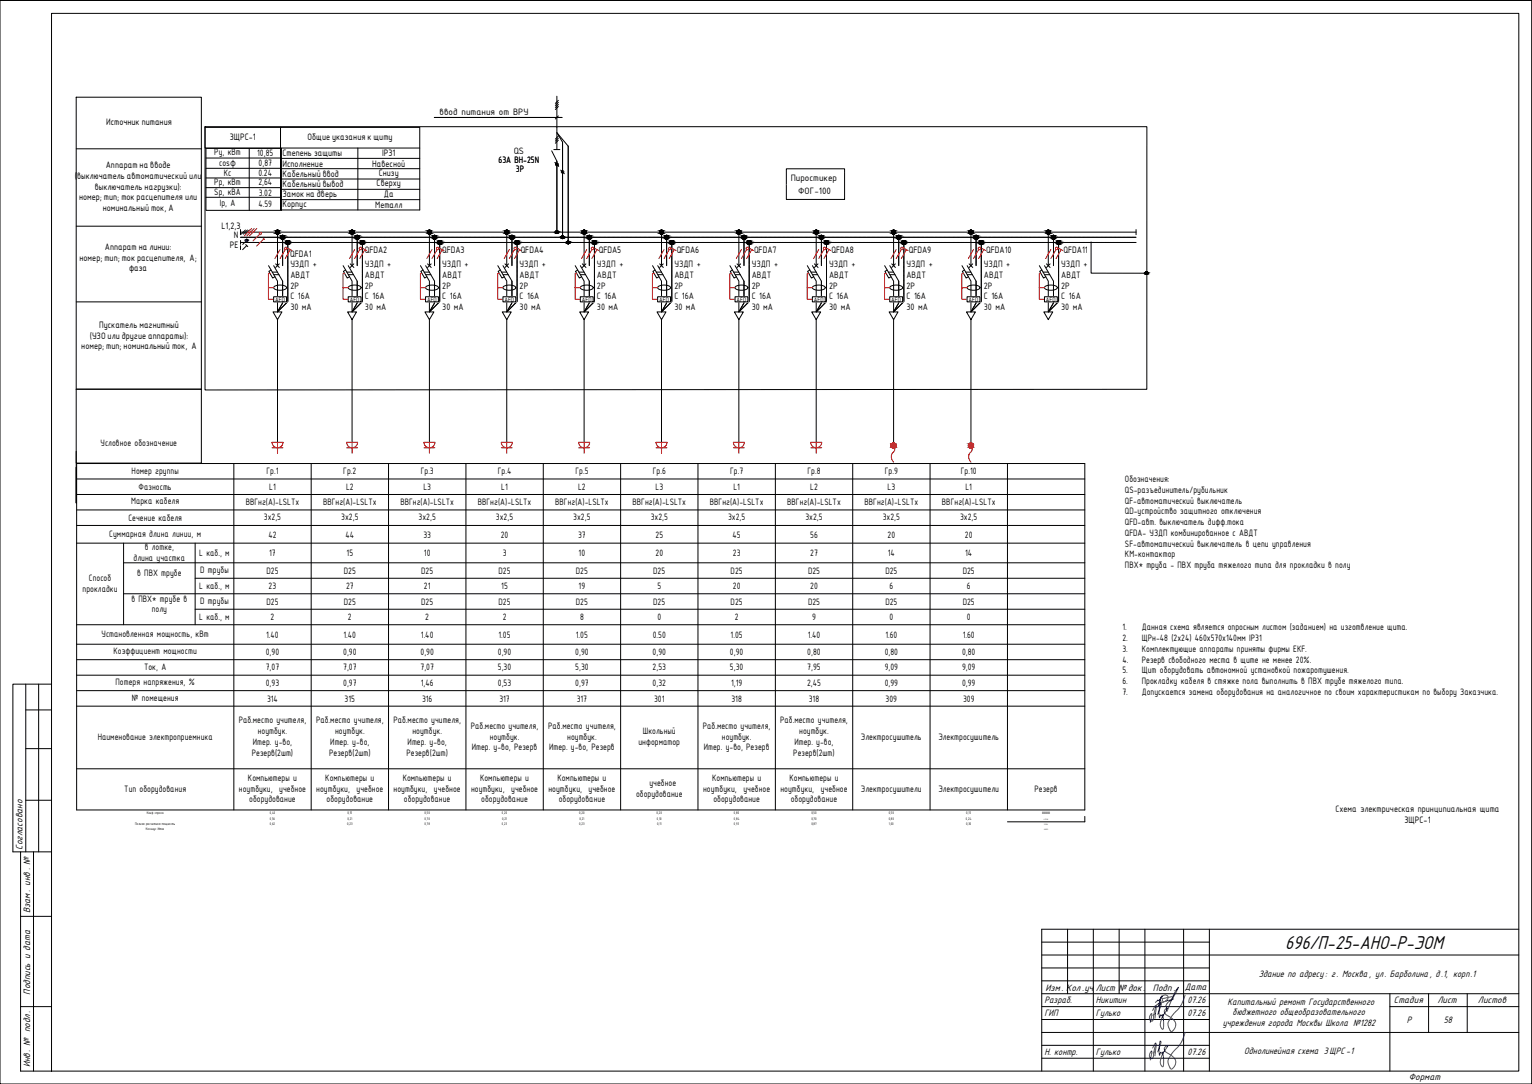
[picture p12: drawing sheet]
<svg xmlns="http://www.w3.org/2000/svg" width="594mm" height="420mm" viewBox="0 0 594 420" stroke-linecap="round" stroke-linejoin="round" font-family="sans-serif">
<defs><g id="words">
<text font-size="8" x="498.4" y="367.7">696/П-25-АНО-Р-ЭОМ</text>
<g font-size="4">
<text x="8.7" y="329.4" transform="rotate(-90 8.7 329.4)">Согласовано</text>
<text x="11.7" y="353.9" transform="rotate(-90 11.7 353.9)">Взам. инв. №</text>
<text x="405.4" y="383.9">Изм. Кол .уч</text>
<text x="424.9" y="383.9">Лист № док.</text>
<text x="447.1" y="383.9">Подп.</text>
<text x="459.4" y="383.7">Дата</text>
<text x="488.1" y="378.5">Здание по адресу: г. Москва, ул. Барболина, д.1, корп.1</text>
<text x="11.7" y="385.5" transform="rotate(-90 11.7 385.5)">Подпись и дата</text>
<text x="405" y="388.9">Разраб.</text>
<text x="425" y="388.9">Никитин</text>
<text x="460.5" y="388.9">07.26</text>
<text x="476" y="389.4">Капитальный ремонт Государственного</text>
<text x="540.5" y="388.9">Стадия</text>
<text x="557.4" y="388.9">Лист</text>
<text x="573.1" y="388.9">Листов</text>
<text x="405" y="393.9">ГИП</text>
<text x="425" y="393.9">Гулько</text>
<text x="460.5" y="393.9">07.26</text>
<text x="478" y="393.6">бюджетного общеобразовательного</text>
<text x="474.2" y="397.7">учреждения города Москвы Школа №1282</text>
<text x="545.6" y="396.4">Р</text>
<text x="559.9" y="396.4">58</text>
<text x="11.7" y="413.7" transform="rotate(-90 11.7 413.7)">Инв. № подл.</text>
<text x="405" y="408.9">Н. контр.</text>
<text x="425" y="408.9">Гулько</text>
<text x="460.5" y="408.9">07.26</text>
<text x="482.5" y="408.7">Однолинейная схема 3ЩРС -1</text>
<text x="546.3" y="418.5">Формат</text>
</g>
<g font-size="3.9">
<text x="170.5" y="44.6">ввод питания от ВРУ</text>
<text x="199.2" y="59.6">QS</text>
<text x="83.1" y="60.3">Ру, кВт</text>
<text x="85" y="64.2">cosφ</text>
<text x="99.8" y="60.4">10,85</text>
<text x="100.3" y="64.2">0,87</text>
<text x="193.3" y="63.2">63А ВН-25N</text>
<text x="83.1" y="71.7">Рр, кВт</text>
<text x="86.8" y="68.3">Кс</text>
<text x="100.2" y="71.9">2,64</text>
<text x="100.2" y="68.3">0.24</text>
<text x="200.1" y="66.7">3Р</text>
<text x="306.6" y="70.1">Пиростикер</text>
<text x="83.1" y="75.5">Sр, кВА</text>
<text x="100.3" y="75.9">3.02</text>
<text x="309.5" y="75.4">ФОГ-100</text>
<text x="85.2" y="79.9">Iр, А</text>
<text x="100.2" y="80.3">4.59</text>
<text x="112.6" y="103.5">УЗДП +</text>
<text x="112.6" y="107.7">АВДТ</text>
<text x="141.5" y="103.5">УЗДП +</text>
<text x="141.5" y="107.7">АВДТ</text>
<text x="171.5" y="103.5">УЗДП +</text>
<text x="171.5" y="107.7">АВДТ</text>
<text x="201.5" y="103.5">УЗДП +</text>
<text x="201.5" y="107.7">АВДТ</text>
<text x="231.5" y="103.5">УЗДП +</text>
<text x="231.5" y="107.7">АВДТ</text>
<text x="261.5" y="103.5">УЗДП +</text>
<text x="261.5" y="107.7">АВДТ</text>
<text x="291.5" y="103.5">УЗДП +</text>
<text x="291.5" y="107.7">АВДТ</text>
<text x="321.5" y="103.5">УЗДП +</text>
<text x="321.5" y="107.7">АВДТ</text>
<text x="351.5" y="103.5">УЗДП +</text>
<text x="351.5" y="107.7">АВДТ</text>
<text x="381.5" y="103.5">УЗДП +</text>
<text x="381.5" y="107.7">АВДТ</text>
<text x="411.5" y="103.5">УЗДП +</text>
<text x="411.5" y="107.7">АВДТ</text>
<text x="112.6" y="111.9">2Р</text>
<text x="141.5" y="111.9">2Р</text>
<text x="171.5" y="111.9">2Р</text>
<text x="201.5" y="111.9">2Р</text>
<text x="231.5" y="111.9">2Р</text>
<text x="261.5" y="111.9">2Р</text>
<text x="291.5" y="111.9">2Р</text>
<text x="321.5" y="111.9">2Р</text>
<text x="351.5" y="111.9">2Р</text>
<text x="381.5" y="111.9">2Р</text>
<text x="411.5" y="111.9">2Р</text>
<text x="112.6" y="116.1">С 16А</text>
<text x="141.5" y="116.1">С 16А</text>
<text x="171.5" y="116.1">С 16А</text>
<text x="201.5" y="116.1">С 16А</text>
<text x="231.5" y="116.1">С 16А</text>
<text x="261.5" y="116.1">С 16А</text>
<text x="291.5" y="116.1">С 16А</text>
<text x="321.5" y="116.1">С 16А</text>
<text x="351.5" y="116.1">С 16А</text>
<text x="381.5" y="116.1">С 16А</text>
<text x="411.5" y="116.1">С 16А</text>
<text x="112.6" y="120.2">30 мА</text>
<text x="141.5" y="120.2">30 мА</text>
<text x="171.5" y="120.2">30 мА</text>
<text x="201.5" y="120.2">30 мА</text>
<text x="231.5" y="120.2">30 мА</text>
<text x="261.5" y="120.2">30 мА</text>
<text x="291.5" y="120.2">30 мА</text>
<text x="321.5" y="120.2">30 мА</text>
<text x="351.5" y="120.2">30 мА</text>
<text x="381.5" y="120.2">30 мА</text>
<text x="411.5" y="120.2">30 мА</text>
<text x="39" y="172.8">Условное обозначение</text>
<text x="51.1" y="183.5">Номер группы</text>
<text x="103.3" y="183.5">Гр.1</text>
<text x="133.1" y="183.5">Гр.2</text>
<text x="163.1" y="183.5">Гр.3</text>
<text x="193" y="183.5">Гр.4</text>
<text x="223.1" y="183.5">Гр.5</text>
<text x="253.1" y="183.5">Гр.6</text>
<text x="283.1" y="183.5">Гр.7</text>
<text x="313.1" y="183.5">Гр.8</text>
<text x="343.1" y="183.5">Гр.9</text>
<text x="372.6" y="183.5">Гр.10</text>
<text x="53.8" y="189.9">Фазность</text>
<text x="104.4" y="189.9">L1</text>
<text x="134.2" y="189.9">L2</text>
<text x="164.2" y="189.9">L3</text>
<text x="194.4" y="189.9">L1</text>
<text x="224.2" y="189.9">L2</text>
<text x="254.2" y="189.9">L3</text>
<text x="284.4" y="189.9">L1</text>
<text x="314.2" y="189.9">L2</text>
<text x="344.2" y="189.9">L3</text>
<text x="374.4" y="189.9">L1</text>
<text x="436.2" y="186.9">Обозначения:</text>
<text x="436.2" y="191.1">QS-разъединитель/рубильник</text>
<text x="50.8" y="195.5">Марка кабеля</text>
<text x="95.3" y="195.9">ВВГнг(A)-LSLTx</text>
<text x="125.3" y="195.9">ВВГнг(A)-LSLTx</text>
<text x="155.3" y="195.9">ВВГнг(A)-LSLTx</text>
<text x="185.3" y="195.9">ВВГнг(A)-LSLTx</text>
<text x="215.3" y="195.9">ВВГнг(A)-LSLTx</text>
<text x="245.3" y="195.9">ВВГнг(A)-LSLTx</text>
<text x="275.3" y="195.9">ВВГнг(A)-LSLTx</text>
<text x="305.2" y="195.9">ВВГнг(A)-LSLTx</text>
<text x="335.3" y="195.9">ВВГнг(A)-LSLTx</text>
<text x="365.3" y="195.9">ВВГнг(A)-LSLTx</text>
<text x="436.2" y="195.2">QF-автоматический выключатель</text>
<text x="49.8" y="201.9">Сечение кабеля</text>
<text x="102.3" y="201.7">3x2,5</text>
<text x="132.3" y="201.7">3x2,5</text>
<text x="162.3" y="201.7">3x2,5</text>
<text x="192.3" y="201.7">3x2,5</text>
<text x="222.3" y="201.7">3x2,5</text>
<text x="252.3" y="201.7">3x2,5</text>
<text x="282.3" y="201.7">3x2,5</text>
<text x="312.3" y="201.7">3x2,5</text>
<text x="342.3" y="201.7">3x2,5</text>
<text x="372.3" y="201.7">3x2,5</text>
<text x="436.2" y="199.4">QD-устройство защитного отключения</text>
<text x="436.2" y="203.6">QFD-авт. выключатель дифф.тока</text>
<text x="42.4" y="208">Суммарная длина линии, м</text>
<text x="104.1" y="208.3">42</text>
<text x="134" y="208.3">44</text>
<text x="164.2" y="208.3">33</text>
<text x="194.2" y="208.3">20</text>
<text x="224.2" y="208.3">37</text>
<text x="254.2" y="208.3">25</text>
<text x="284.1" y="208.3">45</text>
<text x="314.2" y="208.3">56</text>
<text x="344.2" y="208.3">20</text>
<text x="374.2" y="208.3">20</text>
<text x="436.2" y="207.7">QFDA- УЗДП комбинированное с АВДТ</text>
<text x="56.1" y="213.1">в лотке,</text>
<text x="77.3" y="215.3">L каб., м</text>
<text x="104.4" y="215.6">17</text>
<text x="134.4" y="215.6">15</text>
<text x="164.4" y="215.6">10</text>
<text x="194.9" y="215.6">3</text>
<text x="224.4" y="215.6">10</text>
<text x="254.2" y="215.6">20</text>
<text x="284.2" y="215.6">23</text>
<text x="314.2" y="215.6">27</text>
<text x="344.3" y="215.6">14</text>
<text x="374.3" y="215.6">14</text>
<text x="436.2" y="211.9">SF-автоматический выключатель в цепи управления</text>
<text x="51.8" y="217.3">длина участка</text>
<text x="436.2" y="216.1">КМ-контактор</text>
<text x="436.2" y="220.2">ПВХ* труба - ПВХ труба тяжелого типа для прокладки в полу</text>
<text x="34.5" y="225.1">Способ</text>
<text x="53.2" y="223.3">в ПВХ трубе</text>
<text x="77.7" y="222">D трубы</text>
<text x="103.3" y="222.4">D25</text>
<text x="133.3" y="222.4">D25</text>
<text x="163.3" y="222.4">D25</text>
<text x="193.3" y="222.4">D25</text>
<text x="223.3" y="222.4">D25</text>
<text x="253.3" y="222.4">D25</text>
<text x="283.3" y="222.4">D25</text>
<text x="313.3" y="222.4">D25</text>
<text x="343.3" y="222.4">D25</text>
<text x="373.3" y="222.4">D25</text>
<text x="32" y="229.3">прокладки</text>
<text x="51" y="233.2">в ПВХ* трубе в</text>
<text x="77.3" y="228.1">L каб., м</text>
<text x="104.2" y="228.4">23</text>
<text x="134.2" y="228.4">27</text>
<text x="164.4" y="228.4">21</text>
<text x="194.4" y="228.4">15</text>
<text x="224.4" y="228.4">19</text>
<text x="254.9" y="228.4">5</text>
<text x="284.2" y="228.4">20</text>
<text x="314.2" y="228.4">20</text>
<text x="344.9" y="228.4">6</text>
<text x="374.9" y="228.4">6</text>
<text x="58.8" y="237.4">полу</text>
<text x="77.7" y="234">D трубы</text>
<text x="103.3" y="234.4">D25</text>
<text x="133.3" y="234.4">D25</text>
<text x="163.3" y="234.4">D25</text>
<text x="193.3" y="234.4">D25</text>
<text x="223.3" y="234.4">D25</text>
<text x="253.3" y="234.4">D25</text>
<text x="283.3" y="234.4">D25</text>
<text x="313.3" y="234.4">D25</text>
<text x="343.3" y="234.4">D25</text>
<text x="373.3" y="234.4">D25</text>
<text x="77.3" y="240.1">L каб., м</text>
<text x="104.9" y="240.4">2</text>
<text x="134.9" y="240.4">2</text>
<text x="164.9" y="240.4">2</text>
<text x="194.9" y="240.4">2</text>
<text x="224.9" y="240.4">8</text>
<text x="254.9" y="240.4">0</text>
<text x="284.9" y="240.4">2</text>
<text x="314.9" y="240.4">9</text>
<text x="344.9" y="240.4">0</text>
<text x="374.9" y="240.4">0</text>
<text x="435.3" y="244.1">1.</text>
<text x="442.8" y="244.1">Данная схема является опросным листом (заданием) на изготвление щита.</text>
<text x="39.4" y="246.9">Установленная мощность, кВт</text>
<text x="103.2" y="247.2">1.40</text>
<text x="133.2" y="247.2">1.40</text>
<text x="163.2" y="247.2">1.40</text>
<text x="193.3" y="247.2">1.05</text>
<text x="223.3" y="247.2">1.05</text>
<text x="253.1" y="247.2">0.50</text>
<text x="283.3" y="247.2">1.05</text>
<text x="313.2" y="247.2">1.40</text>
<text x="343.3" y="247.2">1.60</text>
<text x="373.3" y="247.2">1.60</text>
<text x="435.3" y="248.5">2.</text>
<text x="442.8" y="248.5">ЩРн-48 (2х24) 460х570х140мм IP31</text>
<text x="44" y="253.6">Коэффициент мощности</text>
<text x="103.1" y="253.7">0,90</text>
<text x="133.1" y="253.7">0,90</text>
<text x="163.1" y="253.7">0,90</text>
<text x="193.1" y="253.7">0,90</text>
<text x="223.1" y="253.7">0,90</text>
<text x="253.1" y="253.7">0,90</text>
<text x="283.1" y="253.7">0,90</text>
<text x="313.1" y="253.7">0,80</text>
<text x="343.1" y="253.7">0,80</text>
<text x="373.1" y="253.7">0,80</text>
<text x="435.3" y="252.6">3.</text>
<text x="435.3" y="256.8">4.</text>
<text x="442.8" y="252.6">Комплектующие аппараты приняты фирмы EKF.</text>
<text x="442.8" y="256.8">Резерв свободного места в щите не менее 20%.</text>
<text x="55.9" y="259.7">Ток, А</text>
<text x="103.1" y="259.7">7,07</text>
<text x="133.1" y="259.7">7,07</text>
<text x="163.1" y="259.7">7,07</text>
<text x="193.1" y="259.7">5,30</text>
<text x="223.1" y="259.7">5,30</text>
<text x="253.1" y="259.7">2,53</text>
<text x="283.1" y="259.7">5,30</text>
<text x="313.1" y="259.7">7,95</text>
<text x="343.1" y="259.7">9,09</text>
<text x="373.1" y="259.7">9,09</text>
<text x="435.3" y="261">5.</text>
<text x="442.8" y="261">Щит оборудовать автономной установкой пожаротушения.</text>
<text x="44.8" y="265.6">Потеря напряжения, %</text>
<text x="103.1" y="265.7">0,93</text>
<text x="133.1" y="265.7">0,97</text>
<text x="163.2" y="265.7">1,46</text>
<text x="193.1" y="265.7">0,53</text>
<text x="223.1" y="265.7">0,97</text>
<text x="253.1" y="265.7">0,32</text>
<text x="283.5" y="265.7">1,19</text>
<text x="312.9" y="265.7">2,45</text>
<text x="343.1" y="265.7">0,99</text>
<text x="373.1" y="265.7">0,99</text>
<text x="435.3" y="265.1">6.</text>
<text x="435.3" y="269.3">7.</text>
<text x="442.8" y="265.1">Прокладку кабеля в стяжке пола выполнить в ПВХ трубе тяжелого типа.</text>
<text x="442.8" y="269.3">Допускается замена оборудования на аналогичное по своим характеристикам по выбору Заказчика.</text>
<text x="51.2" y="271.8">№ помещения</text>
<text x="103.5" y="271.9">314</text>
<text x="133.6" y="271.9">315</text>
<text x="163.7" y="271.9">316</text>
<text x="193.7" y="271.9">317</text>
<text x="223.6" y="271.9">317</text>
<text x="253.6" y="271.9">301</text>
<text x="283.7" y="271.9">318</text>
<text x="313.6" y="271.9">318</text>
<text x="343.4" y="271.9">309</text>
<text x="373.4" y="271.9">309</text>
<text x="92.6" y="280.4">Раб.место учителя,</text>
<text x="122.6" y="280.4">Раб.место учителя,</text>
<text x="152.5" y="280.4">Раб.место учителя,</text>
<text x="302.5" y="280.4">Раб.место учителя,</text>
<text x="37.9" y="286.7">Наименование электроприемника</text>
<text x="99.9" y="284.5">ноутбук.</text>
<text x="129.9" y="284.5">ноутбук.</text>
<text x="159.9" y="284.5">ноутбук.</text>
<text x="182.5" y="282.6">Раб.место учителя,</text>
<text x="189.9" y="286.7">ноутбук.</text>
<text x="212.6" y="282.6">Раб.место учителя,</text>
<text x="219.9" y="286.7">ноутбук.</text>
<text x="249.3" y="284.6">Школьный</text>
<text x="272.5" y="282.6">Раб.место учителя,</text>
<text x="279.9" y="286.7">ноутбук.</text>
<text x="309.9" y="284.5">ноутбук.</text>
<text x="333.9" y="286.7">Электросушитель</text>
<text x="363.9" y="286.7">Электросушитель</text>
<text x="97.6" y="293.1">Резерв(2шт)</text>
<text x="98.1" y="288.7">Итер. у-во,</text>
<text x="127.7" y="293.1">Резерв(2шт)</text>
<text x="128.1" y="288.7">Итер. у-во,</text>
<text x="157.6" y="293.1">Резерв(2шт)</text>
<text x="158.1" y="288.7">Итер. у-во,</text>
<text x="182.9" y="290.9">Итер. у-во, Резерв</text>
<text x="212.9" y="290.9">Итер. у-во, Резерв</text>
<text x="247.6" y="288.8">информатор</text>
<text x="272.9" y="290.9">Итер. у-во, Резерв</text>
<text x="307.6" y="293.1">Резерв(2шт)</text>
<text x="308.1" y="288.7">Итер. у-во,</text>
<text x="96.2" y="302.7">Компьютеры и</text>
<text x="126.2" y="302.7">Компьютеры и</text>
<text x="156.2" y="302.7">Компьютеры и</text>
<text x="186.2" y="302.7">Компьютеры и</text>
<text x="216.2" y="302.7">Компьютеры и</text>
<text x="251.9" y="304.8">учебное</text>
<text x="276.2" y="302.7">Компьютеры и</text>
<text x="306.2" y="302.7">Компьютеры и</text>
<text x="48.2" y="306.8">Тип оборудования</text>
<text x="92.7" y="306.8">ноутбуки, учебное</text>
<text x="96.6" y="311">оборудование</text>
<text x="122.7" y="306.8">ноутбуки, учебное</text>
<text x="126.6" y="311">оборудование</text>
<text x="152.7" y="306.8">ноутбуки, учебное</text>
<text x="156.6" y="311">оборудование</text>
<text x="182.6" y="306.8">ноутбуки, учебное</text>
<text x="186.6" y="311">оборудование</text>
<text x="212.7" y="306.8">ноутбуки, учебное</text>
<text x="216.6" y="311">оборудование</text>
<text x="246.6" y="308.9">оборудование</text>
<text x="272.6" y="306.8">ноутбуки, учебное</text>
<text x="276.6" y="311">оборудование</text>
<text x="302.6" y="306.8">ноутбуки, учебное</text>
<text x="306.6" y="311">оборудование</text>
<text x="333.9" y="306.8">Электросушители</text>
<text x="363.9" y="306.8">Электросушители</text>
<text x="401.2" y="306.8">Резерв</text>
<text x="517.9" y="314.7">Схема электрическая принципиальная щита</text>
</g>
<g font-size="3.5">
<text x="41.1" y="48.5">Источник питания</text>
<text x="89.1" y="54.4">3ЩРС-1</text>
<text x="119.3" y="54.3">Общие указания к щиту</text>
<text x="41" y="65.2">Аппарат на вводе</text>
<text x="109.5" y="60.4">Степень защиты</text>
<text x="109.5" y="64.6">Исполнение</text>
<text x="144.4" y="64.6">Навесной</text>
<text x="148.2" y="60.6">IP31</text>
<text x="29" y="69.3">(</text>
<text x="29.9" y="69.3">выключатель автоматический или</text>
<text x="109.5" y="68.6">Кабельный ввод</text>
<text x="146.9" y="68.2">Снизу</text>
<text x="30.7" y="77.7">номер; тип; ток расцепителя или</text>
<text x="36.8" y="73.5">выключатель нагрузки):</text>
<text x="109.5" y="72.6">Кабельный вывод</text>
<text x="109.5" y="76.2">Замок на дверь</text>
<text x="146" y="72.2">Сверху</text>
<text x="148.8" y="76.4">Да</text>
<text x="39.8" y="81.8">номинальный ток, А</text>
<text x="109.5" y="80.2">Корпус</text>
<text x="145.5" y="80.6">Металл</text>
<text x="85.9" y="88.7">L1,2,3</text>
<text x="90.6" y="92.4">N</text>
<text x="30.8" y="101">номер; тип; ток расцепителя, А;</text>
<text x="40.7" y="96.8">Аппарат на линии:</text>
<text x="89.2" y="96.1">PE</text>
<text x="112.5" y="99.4">QFDA1</text>
<text x="141.4" y="98">QFDA2</text>
<text x="171.4" y="98">QFDA3</text>
<text x="201.9" y="98">QFDA4</text>
<text x="232.2" y="98">QFDA5</text>
<text x="262.4" y="98">QFDA6</text>
<text x="292.4" y="98">QFDA7</text>
<text x="322.4" y="98">QFDA8</text>
<text x="352.4" y="98">QFDA9</text>
<text x="382.4" y="98">QFDA10</text>
<text x="412.4" y="98">QFDA11</text>
<text x="50" y="105.2">фаза</text>
<text x="34.8" y="131.3">(УЗО или другие аппараты):</text>
<text x="38.4" y="127.1">Пускатель магнитный</text>
<text x="31.5" y="135.4">номер; тип; номинальный ток, А</text>
<text x="544.6" y="318.8">3ЩРС-1</text>
</g>
<g font-size="2.4">
<text x="106.7" y="116.9">AFD</text>
<text x="135.6" y="116.9">AFD</text>
<text x="165.6" y="116.9">AFD</text>
<text x="195.6" y="116.9">AFD</text>
<text x="225.6" y="116.9">AFD</text>
<text x="255.6" y="116.9">AFD</text>
<text x="285.6" y="116.9">AFD</text>
<text x="315.6" y="116.9">AFD</text>
<text x="345.6" y="116.9">AFD</text>
<text x="375.6" y="116.9">AFD</text>
<text x="405.6" y="116.9">AFD</text>
</g>
<g font-size="1.6">
<text x="56.9" y="315.5">Коэф спроса</text>
<text x="104.6" y="315.6">0,40</text>
<text x="104.6" y="317.9">0,56</text>
<text x="134.7" y="315.6">0,15</text>
<text x="134.7" y="317.9">0,21</text>
<text x="164.6" y="315.6">0,50</text>
<text x="164.6" y="317.9">0,70</text>
<text x="194.6" y="315.6">0,20</text>
<text x="194.7" y="317.9">0,21</text>
<text x="224.6" y="315.6">0,20</text>
<text x="224.7" y="317.9">0,21</text>
<text x="254.6" y="315.6">0,20</text>
<text x="254.7" y="317.9">0,10</text>
<text x="284.6" y="317.9">0,84</text>
<text x="284.6" y="315.6">0,80</text>
<text x="314.6" y="315.6">0,50</text>
<text x="314.6" y="317.9">0,70</text>
<text x="344.6" y="315.6">0,50</text>
<text x="344.6" y="317.9">0,80</text>
<text x="374.6" y="317.9">0,24</text>
<text x="374.7" y="315.6">0,15</text>
<text x="404.1" y="315.7">####</text>
<text x="52.4" y="319.7">Полная расчетная мощность</text>
<text x="56.6" y="321.9">Косинус Итог</text>
<text x="104.6" y="319.8">0,62</text>
<text x="134.6" y="319.8">0,23</text>
<text x="164.6" y="319.8">0,78</text>
<text x="194.6" y="319.8">0,23</text>
<text x="224.6" y="319.8">0,23</text>
<text x="254.8" y="319.8">0,11</text>
<text x="284.6" y="319.8">0,93</text>
<text x="314.6" y="319.8">0,87</text>
<text x="344.7" y="319.8">1,00</text>
<text x="374.6" y="319.8">0,30</text>
</g>
<g font-size=".8">
<text x="404.8" y="317.7">4.5700</text>
<text x="404.9" y="319.6">5.3194</text>
<text x="404.9" y="321.8">0.8591</text>
</g>
</g></defs>
<!-- layer: A-ANNO-NOTE -->
<g fill="none" stroke="#000" stroke-width=".39">
<path d="M29.6 57.7h48.6M304.9 65.4h22.6v11.9h-22.6zM29.6 87.7h48.6M29.6 117h48.6"/>
<circle cx="216" cy="90" r=".5"/>
<circle cx="218.2" cy="92" r=".5"/>
<circle cx="220.4" cy="94" r=".5"/>
<circle cx="444.6" cy="105.9" r=".5"/>
</g>
<!-- layer: 0 -->
<g fill="none" stroke="#000" stroke-width=".39">
<path d="M29.5 37.7h48.6v141.8h-48.6zM215.9 37.3v20.7M216.5 39.7l-1.2 1.2M216.5 38.9l-1.2 1.2M79.5 49.1h365.2v101.8l-365.2 .3zM168.4 45.5h49.5M213.9 58.5l2 4v27.5M214.8 58h2.3M216.5 54.3l-1.2 1.2M216.5 53.6l-1.2 1.1M216.5 52.7l-1.2 1.2M216.5 40.5l-1.2 1.2"/>
<path d="M216.5 44.9l-1.2 1.2M216.5 41.3l-1.2 1.1M215.2 63l1.4 1.4M217.4 65.9l1.4 1.5M93.3 89.2v1.5M93.3 95.2v1.5M93.3 93.2v1.5M95.2 89.2l-1.6 1.5M95.3 94.8l.8 .8M95.7 95.2l-1.6 1.6M95.7 93.2l-1.6 1.5M95.9 89.2l-1.5 1.5"/>
<path d="M96.8 89.2l-1.7 1.5M107.6 90v13M109.6 92v11M111.6 94v22.7M136.5 90v13M138.5 92v11M140.5 94v22.7M166.5 90v13M168.5 92v11M170.5 94v22.7M196.5 90v13M198.5 92v11"/>
<path d="M200.5 94v22.7M218.1 92v-36.9l-2.2-3.7 4.4 5.3v37.3M226.5 90v13M228.5 92v11M230.5 94v22.7M256.5 90v13M258.5 92v11M260.5 94v22.7M286.5 90v13M288.5 92v11M290.5 94v22.7M316.5 90v13"/>
<path d="M318.5 92v11M320.5 94v22.7M346.5 90v13M348.5 92v11M350.5 94v22.7M376.5 90v13M378.5 92v11M380.5 94v22.7M406.5 90v13M408.5 92v11M410.5 94v22.7M423.1 93.8v12.1h21.5"/>
<path d="M104.1 103l3.5 6v6M105.1 104.7l-.9 .5 1.5 2.6 .9-.5M105.6 105.5h2M106.1 115h5v2h-5zM106.1 103l3.5 6v6M106.2 106.5h2M106.2 111.2a3.9 3.9 0 0 1 4.9 .3 3.6 3.6 0 0 1-5 0zM106.9 102.3l1.4 1.4M107.6 117v3.9M108.2 119.9l-.1 .2M108.3 102.3l-1.4 1.4M108.3 119.6l-.1 .3"/>
<path d="M108.4 119.5v.1M108.9 118.7l-.5 .8M109 118.5l-.1 .2M109.1 118.3l-.1 .1M109.5 117.6l-.4 .7M109.6 116.9l-.1 .6M111.6 116.8l-3.9 4M133.1 103l3.4 6v6M134 104.7l-.8 .5 1.5 2.6 .8-.5M134.5 105.5h2M135 115h5v2h-5zM135 103l3.5 6v6"/>
<path d="M135.1 106.5h2M135.1 111.2a3.9 3.9 0 0 1 4.9 .3 3.6 3.6 0 0 1-5 0zM135.8 102.3l1.4 1.4M136.5 117l.1 3.8M137.2 102.3l-1.4 1.4M137.3 119.5l-.3 .5M137.7 118.9l-.4 .6M137.8 118.7l-.1 .1M138.5 117.6l-.7 1.1M138.5 116.9v.6M140.4 117l-3.8 3.8M140.5 116.8l-.1 .2"/>
<path d="M163 103l3.5 6v6M164 104.7l-.8 .5 1.5 2.6 .8-.5M164.5 105.5h2M165 115h5v2h-5zM165.1 103l3.4 6v6M165.1 106.5h2M165.1 111.2a3.9 3.9 0 0 1 4.9 .3 3.6 3.6 0 0 1-5 0zM165.8 102.3l1.4 1.4M166.5 117v3.9M167.2 119.8l-.3 .4M167.2 102.3l-1.4 1.4M167.3 119.5l-.1 .2"/>
<path d="M168 118.3l-.7 1.2M168.1 118.1l-.1 .2M168.2 117.9v.1M168.4 117.6l-.2 .3M168.5 116.9v.6M170.5 116.8l-4 4.1M193 103l3.5 6v6M194 104.7l-.8 .5 1.5 2.6 .8-.5M194.5 105.5h2M195 115h5v2h-5zM195.1 103l3.4 6v6M195.1 106.5h2"/>
<path d="M195.1 111.2a3.9 3.9 0 0 1 4.9 .3 3.6 3.6 0 0 1-5 0zM195.8 102.3l1.4 1.4M196.5 117v3.9M197.2 102.3l-1.4 1.4M197.3 119.5l-.3 .6M197.5 119.1l-.2 .4M197.6 119v.1M197.8 118.7l-.2 .3M198.4 117.6l-.6 1.1M198.5 116.9v.6M200.5 116.8l-4 4.1M223.1 103l3.4 6v6"/>
<path d="M224 104.7l-.8 .5 1.5 2.6 .8-.5M224.5 105.5h2M225 115h5v2h-5zM225 103l3.5 6v6M225.1 106.5h2M225.1 111.2a3.9 3.9 0 0 1 4.9 .3 3.6 3.6 0 0 1-5 0zM225.8 102.3l1.4 1.4M226.5 117v3.9M227.1 119.9l-.2 .3M227.2 102.3l-1.4 1.4M227.3 119.5l-.2 .4M228 118.3l-.7 1.2"/>
<path d="M228.5 117.6l-.5 .7M228.5 116.9v.6M229.3 118l-2.8 2.9M229.5 117.9l-.1 .1M230.5 116.8l-1 1.1M253 103l3.5 6v6M254 104.7l-.8 .5 1.5 2.6 .8-.5M254.5 105.5h2M255 115h5v2h-5zM255.1 103l3.4 6v6M255.1 106.5h2M255.1 111.2a3.9 3.9 0 0 1 4.9 .3 3.6 3.6 0 0 1-5 0z"/>
<path d="M255.8 102.3l1.4 1.4M256.5 117v3.9M257.2 102.3l-1.4 1.4M257.3 119.5l-.4 .7M257.5 119.1l-.2 .4M257.6 119v.1M257.9 118.5l-.3 .5M258.4 117.6l-.5 .8M258.5 116.9v.6M260.5 116.8l-3.8 3.9M283 103l3.5 6v6M284 104.7l-.8 .5 1.5 2.6 .8-.5"/>
<path d="M284.5 105.5h2M285 115h5v2h-5zM285.1 103l3.4 6v6M285.1 106.5h2M285.1 111.2a3.9 3.9 0 0 1 4.9 .3 3.6 3.6 0 0 1-5 0zM285.8 102.3l1.4 1.4M286.5 117v3.9M287.1 119.9l-.2 .3M287.2 102.3l-1.4 1.4M287.3 119.5l-.2 .4M288 118.3l-.7 1.2M288.1 118.2l-.1 .1"/>
<path d="M288.4 117.6l-.3 .6M288.5 116.9v.6M290.5 116.8l-4 4.1M313.1 103l3.4 6v6M314 104.7l-.8 .5 1.5 2.6 .8-.5M314.5 105.5h2M315 115h5v2h-5zM315 103l3.5 6v6M315.1 106.5h2M315.1 111.2a3.9 3.9 0 0 1 4.9 .3 3.6 3.6 0 0 1-5 0zM315.8 102.3l1.4 1.4M316.5 117v3.9"/>
<path d="M317.1 119.9l-.2 .3M317.2 102.3l-1.4 1.4M317.3 119.5l-.2 .4M317.5 119.1l-.2 .4M318.4 117.6l-.8 1.5M318.5 116.9v.6M320.5 116.8l-4 4.1M343 103l3.5 6v6M344 104.7l-.8 .5 1.5 2.6 .8-.5M344.5 105.5h2M345 115h5v2h-5zM345 103l3.5 6v6"/>
<path d="M345.1 106.5h2M345.1 111.2a3.9 3.9 0 0 1 4.9 .3 3.6 3.6 0 0 1-5 0zM345.8 102.3l1.4 1.4M346.5 117l.1 3.8M347.1 119.9l-.1 .1M347.2 102.3l-1.4 1.4M347.3 119.5l-.2 .4M347.4 119.4l-.1 .1M347.5 119.1l-.1 .2M347.7 118.9l-.1 .2M347.8 118.7l-.1 .1M348 118.3l-.2 .4"/>
<path d="M348.4 117.6l-.4 .7M348.5 118.9l-1.9 1.9M348.5 116.9l-.1 .6M348.6 118.8l-.1 .1M350.5 116.8l-1.9 2M373 103l3.5 6v6M374 104.7l-.8 .5 1.4 2.6 .9-.5M374.5 105.5h2M375 115h5v2h-5zM375.1 103l3.4 6v6M375.1 106.5h2M375.1 111.2a3.9 3.9 0 0 1 4.9 .3 3.6 3.6 0 0 1-5 0z"/>
<path d="M375.8 102.3l1.4 1.4M376.5 117v3.9M377.2 102.3l-1.4 1.4M377.3 119.5l-.4 .7M377.5 119.1l-.2 .4M378.2 117.9l-.7 1.2M378.4 117.6l-.2 .3M378.5 116.9v.6M380.5 116.8l-4 4.1M403 103l3.5 6v6M404 104.7l-.8 .5 1.5 2.6 .8-.5M404.5 105.5h2"/>
<path d="M405 115h5v2h-5zM405 103l3.5 6v6M405.1 106.5h2M405.1 111.2a3.9 3.9 0 0 1 4.9 .3 3.6 3.6 0 0 1-5 0zM405.8 102.3l1.4 1.4M406.5 117v3.9M407.1 119.9l-.1 .1M407.2 102.3l-1.4 1.4M407.3 119.5l-.2 .4M407.7 118.9l-.4 .6M407.8 118.7l-.1 .1M408.4 117.6l-.6 1.1"/>
<path d="M408.5 116.9v.6M410.4 117l-3.9 3.9M410.5 116.8l-.1 .2M105.9 120.9h3.4l-1.7 3zM107.6 123.9v47.6M107.7 120.8l-.1 .1M107.9 120.3l-.2 .5M108 120.1v.1M134.8 120.9h3.4l-1.7 3zM136.5 123.9v47.6M136.9 120.3l-.3 .5M137 120l-.1 .2"/>
<path d="M164.8 120.9h3.5l-1.8 3zM166.5 123.9v47.6M166.8 120.4l-.3 .5M166.9 120.3l-.1 .1M194.8 120.9h3.4l-1.7 3zM196.5 123.9v47.6M196.9 120.3l-.4 .6M196.9 120.1v.1M224.8 120.9h3.4l-1.7 3zM226.5 123.9v47.6M226.9 120.3l-.4 .6M254.8 120.9h3.5l-1.8 3z"/>
<path d="M256.5 123.9v47.6M256.6 120.8l-.1 .1M256.6 120.7v.1M256.7 120.7l-.1 .1M256.9 120.3l-.2 .4M284.8 120.9h3.4l-1.7 3zM286.5 123.9v47.6M286.9 120.3l-.4 .6M314.8 120.9h3.4l-1.7 3zM316.5 123.9v47.6M316.6 120.8l-.1 .1M316.9 120.3l-.3 .5"/>
<path d="M344.8 120.9h3.4l-1.7 3zM346.5 123.8v48.9M346.9 120.3l-.3 .5M347 120l-.1 .2M374.8 120.9h3.4l-1.7 3zM376.5 123.8v48.9M376.9 120.3l-.4 .6M404.8 120.9h3.4l-1.7 3zM406.9 120.3l-.4 .6M407 120l-.1 .2M29.5 150.9h48.6M29.5 175v20v-13.9"/>
<path d="M29.7 179.7h391v134.2h-391zM90.7 179.7v134.2M120.7 179.7v134.2M150.7 179.7v134.2M180.7 179.7v134.2M210.7 179.7v134.2M240.7 179.7v134.2M270.7 179.7v134.2M300.7 179.7v134.2M330.7 179.7v134.2M360.7 179.7v134.2M390.7 179.7v134.2"/>
<path d="M29.7 185.7h391M29.7 191.7h391M29.7 197.7h391M29.7 203.7h391M29.7 210.5h391M47.9 218.1h372.8M47.9 210.5v31.6M75.7 210.5v31.6M47.9 230.1h372.8M75.7 224.1h345M75.7 236.1h345M29.7 242.1h391"/>
<path d="M29.7 249.7h391M29.7 255.7h391M29.7 261.7h391M29.7 267.7h391M29.7 273.7h391M29.7 298h391M420.7 316.4v2.1h-30"/>
<circle cx="216" cy="63.7" r=".5"/>
<circle cx="218.2" cy="66.6" r=".5"/>
<circle cx="95.7" cy="93.1" r=".37"/>
<circle cx="107.6" cy="90" r=".75"/>
<circle cx="109.6" cy="92" r=".75"/>
<circle cx="111.6" cy="94" r=".75"/>
<circle cx="136.5" cy="90" r=".75"/>
<circle cx="138.5" cy="92" r=".75"/>
<circle cx="140.5" cy="94" r=".75"/>
<circle cx="166.5" cy="90" r=".75"/>
<circle cx="168.5" cy="92" r=".75"/>
<circle cx="170.5" cy="94" r=".75"/>
<circle cx="196.5" cy="90" r=".75"/>
<circle cx="198.5" cy="92" r=".75"/>
<circle cx="200.5" cy="94" r=".75"/>
<circle cx="226.5" cy="90" r=".75"/>
<circle cx="228.5" cy="92" r=".75"/>
<circle cx="230.5" cy="94" r=".75"/>
<circle cx="256.5" cy="90" r=".75"/>
<circle cx="258.5" cy="92" r=".75"/>
<circle cx="260.5" cy="94" r=".75"/>
<circle cx="286.5" cy="90" r=".75"/>
<circle cx="288.5" cy="92" r=".75"/>
<circle cx="290.5" cy="94" r=".75"/>
<circle cx="316.5" cy="90" r=".75"/>
<circle cx="318.5" cy="92" r=".75"/>
<circle cx="320.5" cy="94" r=".75"/>
<circle cx="346.5" cy="90" r=".75"/>
<circle cx="348.5" cy="92" r=".75"/>
<circle cx="350.5" cy="94" r=".75"/>
<circle cx="376.5" cy="90" r=".75"/>
<circle cx="378.5" cy="92" r=".75"/>
<circle cx="380.5" cy="94" r=".75"/>
<circle cx="406.5" cy="90" r=".75"/>
<circle cx="408.5" cy="92" r=".75"/>
<circle cx="410.5" cy="94" r=".75"/>
<circle cx="444.6" cy="105.9" r=".5"/>
</g>
<g fill="#00f" stroke="#00f" stroke-width=".39">
<path d="M95.6 92.8h.2z"/>
<path d="M95.6 92.8h.3zM95.5 92.8h.4z"/>
<path d="M95.5 92.8h.4zM95.5 92.8h.4z"/>
<path d="M95.5 92.8h.4zM95.5 92.8h.4z"/>
<path d="M95.5 92.8l.4 .1zM95.5 92.9h.4z"/>
<path d="M95.5 92.9h.5zM95.5 92.9h.5z"/>
<path d="M95.4 92.9h.6zM95.4 92.9h.6z"/>
<path d="M95.4 92.9h.6zM95.4 92.9h.6z"/>
<path d="M95.4 92.9l.6 .1zM95.4 92.9l.6 .1z"/>
<path d="M95.4 93h.7zM95.4 93h.7z"/>
<path d="M95.4 93h.7zM95.4 93h.7z"/>
<path d="M95.3 93l.8 .1zM95.3 93l.8 .1z"/>
<path d="M95.3 93.1h.8zM95.3 93.1h.8z"/>
<path d="M95.3 93.1l.8 .1zM95.3 93.1l.8 .1z"/>
<path d="M95.3 93.2h.8zM95.3 93.2h.8z"/>
<path d="M95.3 93.2h.8zM95.3 93.2h.8z"/>
<path d="M95.3 93.2h.8zM95.3 93.2l.8 .1z"/>
<path d="M95.3 93.3h.8zM95.3 93.3h.8z"/>
<path d="M95.4 93.3h.7zM95.4 93.3h.6z"/>
<path d="M95.4 93.3h.6zM95.4 93.3h.6z"/>
<path d="M95.4 93.3h.6zM95.4 93.3l.6 .1z"/>
<path d="M95.4 93.4h.6zM95.4 93.4h.6z"/>
<path d="M95.4 93.4h.6zM95.4 93.4h.5z"/>
<path d="M95.5 93.4h.4zM95.5 93.4l.4 .1z"/>
<path d="M95.5 93.5h.4zM95.5 93.5h.4z"/>
<path d="M95.5 93.5h.4zM95.5 93.5h.4z"/>
<path d="M95.5 93.5h.4zM95.5 93.5h.3z"/>
<path d="M95.6 93.5h.2zM95.6 93.5h.2z"/>
</g>
<!-- layer: A-ANNO-NOTE -->
<g fill="#000" stroke="#000" stroke-width=".39">
<path d="M215.8 90.5h.2zM218 92.5h.2zM218 91.5h.2zM220.2 94.5h.3zM220.2 93.5h.3zM444.5 106.4h.2zM444.5 105.4h.2z"/>
<path d="M215.8 89.5h.3zM215.8 89.5h.3z"/>
<path d="M215.8 89.5h.4zM215.7 89.5h.5z"/>
<path d="M215.8 90.4h.3zM215.8 90.4l.2 .1z"/>
<path d="M215.7 89.5h.5zM215.7 89.5h.5z"/>
<path d="M215.7 90.4h.5zM215.7 90.4h.4z"/>
<path d="M215.7 89.5l.5 .1zM215.7 89.5l.5 .1z"/>
<path d="M215.7 90.4h.5zM215.7 90.4h.5z"/>
<path d="M215.6 89.6h.7zM215.6 89.6h.7z"/>
<path d="M215.6 90.4h.6zM215.6 90.4h.6z"/>
<path d="M215.6 89.6h.7zM215.6 89.6h.7z"/>
<path d="M215.6 90.4h.7zM215.6 90.4h.6z"/>
<path d="M215.6 89.6l.7 .1zM215.5 89.7h.8z"/>
<path d="M215.6 90.3h.7zM215.6 90.3l.7 .1z"/>
<path d="M215.5 89.7h.9zM215.5 89.7h.9z"/>
<path d="M215.5 90.3h.8zM215.5 90.3h.8z"/>
<path d="M215.5 89.7h.9zM215.5 89.7h.9z"/>
<path d="M215.5 90.3h.9zM215.5 90.3h.8z"/>
<path d="M215.5 89.7l.9 .1zM215.5 89.7l.9 .1z"/>
<path d="M215.5 90.2h.9zM215.5 90.2l.9 .1z"/>
<path d="M215.5 89.8h.9zM215.5 89.8h.9z"/>
<path d="M215.5 89.8l.9 .1zM215.5 89.8l.9 .1z"/>
<path d="M215.5 90.1l.9 .1zM215.5 90.1l.9 .1z"/>
<path d="M215.5 90.2h.9zM215.5 90.2h.9z"/>
<path d="M215.5 89.9h.9zM215.5 89.9h.9z"/>
<path d="M215.4 89.9l1 .1zM215.4 89.9l1 .1z"/>
<path d="M215.4 90h1zM215.4 90h1z"/>
<path d="M215.4 90l1 .1zM215.4 90l1 .1z"/>
<path d="M215.5 90.1h.9zM215.5 90.1h.9z"/>
<path d="M218 91.5h.3zM218 91.5h.3z"/>
<path d="M218 91.5h.3zM217.9 91.5h.4z"/>
<path d="M218 92.5h.3zM218 92.5h.2z"/>
<path d="M217.9 91.5h.5zM217.9 91.5h.5z"/>
<path d="M217.9 92.4h.4zM217.9 92.4l.4 .1z"/>
<path d="M217.9 91.5l.5 .1zM217.8 91.6h.6z"/>
<path d="M217.9 92.4h.5zM217.9 92.4h.4z"/>
<path d="M217.8 91.6h.7zM217.8 91.6h.7z"/>
<path d="M217.8 92.4h.6zM217.8 92.4h.6z"/>
<path d="M217.8 91.6h.7zM217.8 91.6h.7z"/>
<path d="M217.8 92.4h.7zM217.8 92.4h.6z"/>
<path d="M217.8 91.6l.7 .1zM217.8 91.6l.7 .1z"/>
<path d="M217.8 92.3h.7zM217.8 92.3l.7 .1z"/>
<path d="M217.7 91.7h.9zM217.7 91.7h.9z"/>
<path d="M217.7 92.3h.8zM217.7 92.3h.8z"/>
<path d="M217.7 91.7h.9zM217.7 91.7h.9z"/>
<path d="M217.7 92.2h.9zM217.7 92.2l.8 .1z"/>
<path d="M217.7 91.7l.9 .1zM217.7 91.7l.9 .1z"/>
<path d="M217.7 92.2h.9zM217.7 92.2h.9z"/>
<path d="M217.7 91.8h.9zM217.7 91.8h.9z"/>
<path d="M217.7 91.8l.9 .1zM217.7 91.8l.9 .1z"/>
<path d="M217.7 92.1l.9 .1zM217.7 92.1l.9 .1z"/>
<path d="M217.7 92.2h.9zM217.7 92.2h.9z"/>
<path d="M217.7 91.9h.9zM217.7 91.9h.9z"/>
<path d="M217.6 91.9l1 .1zM217.6 91.9l1 .1z"/>
<path d="M217.6 92h1zM217.6 92h1z"/>
<path d="M217.6 92l1 .1zM217.6 92l1 .1z"/>
<path d="M217.7 92.1h.9zM217.7 92.1h.9z"/>
<path d="M220.2 93.5h.3zM220.2 93.5h.3z"/>
<path d="M220.2 93.5h.3zM220.1 93.5h.4z"/>
<path d="M220.2 94.4h.3zM220.2 94.4l.3 .1z"/>
<path d="M220.1 93.5h.5zM220.1 93.5h.5z"/>
<path d="M220.1 94.4h.4zM220.1 94.4h.4z"/>
<path d="M220.1 93.5l.5 .1zM220 93.6h.6z"/>
<path d="M220.1 94.4h.5zM220.1 94.4h.4z"/>
<path d="M220 93.6h.7zM220 93.6h.7z"/>
<path d="M220 94.4h.6zM220 94.4h.6z"/>
<path d="M220 93.6h.7zM220 93.6h.7z"/>
<path d="M220 94.4h.7zM220 94.4h.6z"/>
<path d="M220 93.6l.7 .1zM220 93.6l.7 .1z"/>
<path d="M220 94.3h.7zM220 94.3l.7 .1z"/>
<path d="M219.9 93.7h.8zM219.9 93.7h.8z"/>
<path d="M219.9 94.3h.8zM219.9 94.3h.8z"/>
<path d="M219.9 93.7h.9zM219.9 93.7h.9z"/>
<path d="M219.9 94.2h.8zM219.9 94.2l.8 .1z"/>
<path d="M219.9 93.7l.9 .1zM219.9 93.7l.9 .1z"/>
<path d="M219.9 94.2h.9zM219.9 94.2h.8z"/>
<path d="M219.9 93.8h.9zM219.9 93.8h.9z"/>
<path d="M219.9 93.8l.9 .1zM219.9 93.8l.9 .1z"/>
<path d="M219.9 94.1l.9 .1zM219.9 94.1l.9 .1z"/>
<path d="M219.9 94.2h.9zM219.9 94.2h.9z"/>
<path d="M219.9 93.9h.9zM219.9 93.9h.9z"/>
<path d="M219.8 93.9l1 .1zM219.8 93.9l1 .1z"/>
<path d="M219.8 94h1zM219.8 94h1z"/>
<path d="M219.8 94l1 .1zM219.8 94l1 .1z"/>
<path d="M219.9 94.1h.9zM219.9 94.1h.9z"/>
<path d="M444.5 105.4h.2zM444.4 105.4h.3z"/>
<path d="M444.4 105.4h.4zM444.4 105.4h.4z"/>
<path d="M444.4 106.4h.3zM444.4 106.4h.3z"/>
<path d="M444.4 105.4l.4 .1zM444.3 105.5h.5z"/>
<path d="M444.4 106.3h.4zM444.4 106.3l.3 .1z"/>
<path d="M444.3 105.5h.6zM444.3 105.5h.6z"/>
<path d="M444.3 106.3h.5zM444.3 106.3h.5z"/>
<path d="M444.3 105.5h.6zM444.3 105.5h.6z"/>
<path d="M444.3 106.3h.6zM444.3 106.3h.5z"/>
<path d="M444.2 105.5h.7zM444.2 105.5h.7z"/>
<path d="M444.2 106.3h.7zM444.2 106.3h.7z"/>
<path d="M444.2 105.5l.7 .1zM444.2 105.5l.7 .1z"/>
<path d="M444.2 106.2h.7zM444.2 106.2l.7 .1z"/>
<path d="M444.2 105.6h.8zM444.2 105.6h.8z"/>
<path d="M444.2 106.2h.7zM444.2 106.2h.7z"/>
<path d="M444.1 105.6l.9 .1zM444.1 105.6l.9 .1z"/>
<path d="M444.1 106.2h.9zM444.1 106.2h.8z"/>
<path d="M444.1 105.7h.9zM444.1 105.7h.9z"/>
<path d="M444.1 106.1h.9zM444.1 106.1l.9 .1z"/>
<path d="M444.1 105.7h.9zM444.1 105.7h.9z"/>
<path d="M444.1 105.7l1 .1zM444.1 105.7l1 .1z"/>
<path d="M444.1 106l.9 .1zM444.1 106l.9 .1z"/>
<path d="M444.1 106.1h.9zM444.1 106.1h.9z"/>
<path d="M444.1 105.8h1zM444.1 105.8h1z"/>
<path d="M444.1 105.8l1 .1zM444.1 105.8l1 .1z"/>
<path d="M444.1 105.9l1 .1zM444.1 105.9l1 .1z"/>
<path d="M444.1 106h1zM444.1 106h.9z"/>
<path d="M444.1 105.9h1zM444.1 105.9h1z"/>
</g>
<path d="M306.3 67v4.5l19.6-4.5zM306.3 71.5l19.6-4.5v4.5z" fill="#fff" stroke="#fff" stroke-width=".39"/>
<path d="M93.3 90h347.2M93.3 94h347.2M93.3 92h347.2M93.3 89v2M440.5 89v2" fill="none" stroke="#000" stroke-width=".39"/>
<g fill="none" stroke="#f00" stroke-width=".39">
<path d="M97.6 88.6l-2.8 2.8M98.6 88.6l-2.8 2.8M99.6 88.6l-2.8 2.8M100.6 90.8l-2.5 2.6M102 92.3l.6 .5M102.3 92.6l-2.8 2.8"/>
<circle cx="100.9" cy="90.5" r=".41"/>
</g>
<g fill="none" stroke="#000" stroke-width=".39">
<path d="M79.5 49.4h83.3v32h-54v-32v8h-29.3zM79.9 57.5h29.2v24h-29.2zM96.6 57.5v24M108.8 57.4h54M138.8 57.4v24M79.9 61.3h29.2M79.9 65.2h29.2M79.9 69h29.2M79.9 72.7h29.2M79.9 76.5h29.2M108.8 61.4h54M108.8 65.4h54"/>
<path d="M108.8 69.4h54M108.8 73.4h54M108.8 77.4h54"/>
</g>
<!-- layer: 0 -->
<g fill="#000" stroke="#000" stroke-width=".39">
<path d="M107.4 90.7h.3zM107.4 90.7h.4zM136.4 90.7h.2zM136.4 90.7h.3zM166.3 90.7h.3zM166.3 90.7h.4zM196.3 90.7h.3zM196.3 90.7h.4zM226.4 90.7h.2zM226.4 90.7h.3zM256.3 90.7h.3zM256.3 90.7h.4z"/>
<path d="M286.3 90.7h.3zM286.3 90.7h.4zM316.4 90.7h.2zM316.4 90.7h.3zM346.4 90.7h.2zM346.4 90.7h.3zM376.3 90.7h.3zM376.3 90.7h.4zM406.3 90.7h.3zM406.3 90.7h.4z"/>
<path d="M107.5 89.2h.3zM107.4 89.2h.4z"/>
<path d="M107.4 89.2l.4 .1zM107.4 89.3h.4z"/>
<path d="M107.4 89.3h.5zM107.3 89.3h.6z"/>
<path d="M107.4 90.7h.4zM107.4 90.7h.4z"/>
<path d="M107.3 89.3h.7zM107.2 89.3h.8z"/>
<path d="M107.3 90.7h.6zM107.3 90.7h.5z"/>
<path d="M107.2 89.3l.8 .1zM107.2 89.4h.8z"/>
<path d="M107.2 90.6h.8zM107.2 90.6l.7 .1z"/>
<path d="M107.2 89.4h.9zM107.1 89.4h1z"/>
<path d="M107.2 90.6h.8zM107.2 90.6h.8z"/>
<path d="M107.1 89.4l1 .1zM107.1 89.4l1 .1z"/>
<path d="M107.1 90.6h1zM107.1 90.6h.9z"/>
<path d="M107.1 89.5h1.1zM107.1 89.5h1.1z"/>
<path d="M107.1 90.5h1zM107.1 90.5l1 .1z"/>
<path d="M107 89.5l1.2 .1zM107 89.5l1.2 .1z"/>
<path d="M107 90.4h1.2zM107 90.4l1.1 .1z"/>
<path d="M107 89.6h1.3zM107 89.6h1.3z"/>
<path d="M107 90.4h1.2zM107 90.4h1.2z"/>
<path d="M106.9 89.6l1.4 .1zM106.9 89.6l1.4 .1z"/>
<path d="M106.9 90.3h1.4zM106.9 90.3l1.3 .1z"/>
<path d="M106.9 89.7l1.4 .1zM106.9 89.7l1.4 .1z"/>
<path d="M106.9 90.3h1.4zM106.9 90.3h1.4z"/>
<path d="M106.9 89.8h1.4zM106.9 89.8h1.4z"/>
<path d="M106.9 90.2h1.4zM106.9 90.2l1.4 .1z"/>
<path d="M106.9 89.8l1.5 .1zM106.9 89.8l1.5 .1z"/>
<path d="M106.9 90.1h1.4zM106.9 90.1l1.4 .1z"/>
<path d="M106.8 89.9l1.6 .1zM106.8 89.9l1.6 .1z"/>
<path d="M106.8 90h1.6zM106.8 90h1.6z"/>
<path d="M106.8 90h1.6zM106.8 90l1.5 .1z"/>
<path d="M136.4 89.2h.3zM136.4 89.2h.3z"/>
<path d="M136.4 89.2l.4 .1zM136.3 89.3h.5z"/>
<path d="M136.3 89.3h.5zM136.2 89.3h.6z"/>
<path d="M136.3 90.7h.5zM136.3 90.7h.4z"/>
<path d="M136.2 89.3h.7zM136.1 89.3h.8z"/>
<path d="M136.2 90.7h.6zM136.2 90.7h.6z"/>
<path d="M136.1 89.3l.8 .1zM136.1 89.4h.8z"/>
<path d="M136.1 90.6h.8zM136.1 90.6l.7 .1z"/>
<path d="M136.1 89.4h.9zM136 89.4h1z"/>
<path d="M136.1 90.6h.8zM136.1 90.6h.8z"/>
<path d="M136 89.4l1.1 .1zM136 89.5h1.1z"/>
<path d="M136 90.6h1zM136 90.6h.9z"/>
<path d="M136 89.5h1.1zM136 89.5h1.1z"/>
<path d="M136 90.5h1.1zM136 90.5l1 .1z"/>
<path d="M135.9 89.5l1.2 .1zM135.9 89.5l1.2 .1z"/>
<path d="M135.9 90.4h1.2zM135.9 90.4l1.2 .1z"/>
<path d="M135.9 89.6h1.3zM135.9 89.6h1.3z"/>
<path d="M135.9 90.4h1.2zM135.9 90.4h1.2z"/>
<path d="M135.8 89.6l1.4 .1zM135.8 89.6l1.4 .1z"/>
<path d="M135.8 90.3h1.4zM135.8 90.3l1.3 .1z"/>
<path d="M135.8 89.7l1.4 .1zM135.8 89.7l1.4 .1z"/>
<path d="M135.8 90.3h1.4zM135.8 90.3h1.4z"/>
<path d="M135.8 89.8h1.4zM135.8 89.8h1.4z"/>
<path d="M135.8 90.2h1.4zM135.8 90.2l1.4 .1z"/>
<path d="M135.8 89.8l1.5 .1zM135.8 89.8l1.5 .1z"/>
<path d="M135.8 90.1h1.4zM135.8 90.1l1.4 .1z"/>
<path d="M135.8 89.9l1.5 .1zM135.8 89.9l1.5 .1z"/>
<path d="M135.8 90h1.5zM135.8 90h1.5z"/>
<path d="M135.8 90h1.5zM135.8 90l1.4 .1z"/>
<path d="M166.4 89.2h.3zM166.3 89.2h.4z"/>
<path d="M166.3 89.2l.5 .1zM166.3 89.3h.5z"/>
<path d="M166.3 89.3h.5zM166.3 89.3h.5z"/>
<path d="M166.3 90.7h.5zM166.3 90.7h.4z"/>
<path d="M166.2 89.3h.7zM166.1 89.3h.8z"/>
<path d="M166.2 90.7h.6zM166.2 90.7h.6z"/>
<path d="M166.1 89.3l.8 .1zM166.1 89.3l.8 .1z"/>
<path d="M166.1 90.6h.8zM166.1 90.6l.7 .1z"/>
<path d="M166.1 89.4h.9zM166 89.4h1z"/>
<path d="M166.1 90.6h.8zM166.1 90.6h.8z"/>
<path d="M166 89.4l1.1 .1zM166 89.5h1.1z"/>
<path d="M166 90.6h1zM166 90.6h.9z"/>
<path d="M166 89.5h1.1zM166 89.5h1.1z"/>
<path d="M166 90.5h1.1zM166 90.5l1 .1z"/>
<path d="M165.9 89.5l1.3 .1zM165.9 89.5l1.3 .1z"/>
<path d="M165.9 90.4h1.2zM165.9 90.4l1.2 .1z"/>
<path d="M165.9 89.6h1.3zM165.9 89.6h1.3z"/>
<path d="M165.9 90.4h1.3zM165.9 90.4h1.2z"/>
<path d="M165.8 89.6l1.4 .1zM165.8 89.6l1.4 .1z"/>
<path d="M165.8 90.3h1.4zM165.8 90.3l1.4 .1z"/>
<path d="M165.8 89.7l1.4 .1zM165.8 89.7l1.4 .1z"/>
<path d="M165.8 90.3h1.4zM165.8 90.3h1.4z"/>
<path d="M165.8 89.8h1.5zM165.8 89.8h1.5z"/>
<path d="M165.8 90.2h1.4zM165.8 90.2l1.4 .1z"/>
<path d="M165.8 89.8l1.5 .1zM165.8 89.8l1.5 .1z"/>
<path d="M165.8 89.9l1.5 .1zM165.8 89.9l1.5 .1z"/>
<path d="M165.8 90h1.5zM165.8 90h1.5z"/>
<path d="M165.8 90l1.5 .1zM165.8 90l1.5 .1z"/>
<path d="M165.8 90.1h1.5zM165.8 90.1l1.4 .1z"/>
<path d="M196.4 89.2h.3zM196.3 89.2h.4z"/>
<path d="M196.3 89.2l.4 .1zM196.3 89.3h.4z"/>
<path d="M196.3 89.3h.5zM196.2 89.3h.6z"/>
<path d="M196.3 90.7h.4zM196.3 90.7h.4z"/>
<path d="M196.2 89.3h.7zM196.1 89.3h.8z"/>
<path d="M196.2 90.7h.6zM196.2 90.7h.5z"/>
<path d="M196.1 89.3l.9 .1zM196.1 89.3l.9 .1z"/>
<path d="M196.1 90.6h.8zM196.1 90.6l.7 .1z"/>
<path d="M196.1 89.4h.9zM196 89.4h1z"/>
<path d="M196.1 90.6h.9zM196.1 90.6h.8z"/>
<path d="M196 89.4l1.1 .1zM196 89.4l1.1 .1z"/>
<path d="M196 90.6h1zM196 90.6h1z"/>
<path d="M196 89.5h1.1zM196 89.5h1.1z"/>
<path d="M196 90.5h1.1zM196 90.5l1 .1z"/>
<path d="M195.9 89.5l1.2 .1zM195.9 89.5l1.2 .1z"/>
<path d="M195.9 90.4h1.2zM195.9 90.4l1.2 .1z"/>
<path d="M195.9 89.6h1.3zM195.9 89.6h1.3z"/>
<path d="M195.9 90.4h1.2zM195.9 90.4h1.2z"/>
<path d="M195.9 89.6l1.3 .1zM195.9 89.6l1.3 .1z"/>
<path d="M195.9 90.3h1.3zM195.9 90.3l1.2 .1z"/>
<path d="M195.8 89.7l1.4 .1zM195.8 89.7l1.4 .1z"/>
<path d="M195.8 90.3h1.4zM195.8 90.3h1.4z"/>
<path d="M195.8 89.8h1.5zM195.8 89.8h1.5z"/>
<path d="M195.8 90.2h1.4zM195.8 90.2l1.4 .1z"/>
<path d="M195.8 89.8l1.5 .1zM195.8 89.8l1.5 .1z"/>
<path d="M195.8 89.9l1.5 .1zM195.8 89.9l1.5 .1z"/>
<path d="M195.8 90l1.5 .1zM195.8 90l1.5 .1z"/>
<path d="M195.8 90.1h1.5zM195.8 90.1l1.4 .1z"/>
<path d="M195.8 90h1.5zM195.8 90h1.5z"/>
<path d="M226.4 89.2h.3zM226.4 89.2h.3z"/>
<path d="M226.4 89.2l.4 .1zM226.3 89.3h.5z"/>
<path d="M226.3 89.3h.5zM226.2 89.3h.6z"/>
<path d="M226.3 90.7h.5zM226.3 90.7h.4z"/>
<path d="M226.2 89.3h.7zM226.1 89.3h.8z"/>
<path d="M226.2 90.7h.6zM226.2 90.7h.6z"/>
<path d="M226.1 89.3l.8 .1zM226.1 89.4h.8z"/>
<path d="M226.1 90.6h.8zM226.1 90.6l.7 .1z"/>
<path d="M226.1 89.4h.9zM226 89.4h1z"/>
<path d="M226.1 90.6h.8zM226.1 90.6h.8z"/>
<path d="M226 89.4l1.1 .1zM226 89.4l1.1 .1z"/>
<path d="M226 90.6h1zM226 90.6h.9z"/>
<path d="M226 89.5h1.1zM226 89.5h1.1z"/>
<path d="M226 90.5h1.1zM226 90.5l1 .1z"/>
<path d="M225.9 89.5l1.2 .1zM225.9 89.5l1.2 .1z"/>
<path d="M225.9 90.4h1.2zM225.9 90.4l1.2 .1z"/>
<path d="M225.9 89.6h1.3zM225.9 89.6h1.3z"/>
<path d="M225.9 90.4h1.2zM225.9 90.4h1.2z"/>
<path d="M225.8 89.6l1.4 .1zM225.8 89.6l1.4 .1z"/>
<path d="M225.8 90.3h1.4zM225.8 90.3l1.3 .1z"/>
<path d="M225.8 89.7l1.4 .1zM225.8 89.7l1.4 .1z"/>
<path d="M225.8 90.3h1.4zM225.8 90.3h1.4z"/>
<path d="M225.8 89.8h1.4zM225.8 89.8h1.4z"/>
<path d="M225.8 90.2h1.4zM225.8 90.2l1.4 .1z"/>
<path d="M225.8 89.8l1.5 .1zM225.8 89.8l1.5 .1z"/>
<path d="M225.8 90.1h1.4zM225.8 90.1l1.4 .1z"/>
<path d="M225.8 89.9l1.5 .1zM225.8 89.9l1.5 .1z"/>
<path d="M225.8 90h1.5zM225.8 90h1.5z"/>
<path d="M225.8 90h1.5zM225.8 90l1.4 .1z"/>
<path d="M256.4 89.2h.3zM256.3 89.2h.4z"/>
<path d="M256.3 89.2l.5 .1zM256.3 89.3h.5z"/>
<path d="M256.3 89.3h.5zM256.2 89.3h.6z"/>
<path d="M256.3 90.7h.5zM256.3 90.7h.4z"/>
<path d="M256.2 89.3h.7zM256.1 89.3h.8z"/>
<path d="M256.2 90.7h.6zM256.2 90.7h.6z"/>
<path d="M256.1 89.3l.8 .1zM256.1 89.4h.8z"/>
<path d="M256.1 90.6h.8zM256.1 90.6l.7 .1z"/>
<path d="M256.1 89.4h.9zM256 89.4h1z"/>
<path d="M256.1 90.6h.8zM256.1 90.6h.8z"/>
<path d="M256 89.4l1 .1zM256 89.4l1 .1z"/>
<path d="M256 90.6h1zM256 90.6h.9z"/>
<path d="M256 89.5h1.1zM256 89.5h1.1z"/>
<path d="M256 90.5h1zM256 90.5l1 .1z"/>
<path d="M255.9 89.5l1.2 .1zM255.9 89.5l1.2 .1z"/>
<path d="M255.9 90.4h1.2zM255.9 90.4l1.1 .1z"/>
<path d="M255.9 89.6h1.3zM255.9 89.6h1.3z"/>
<path d="M255.9 90.4h1.2zM255.9 90.4h1.2z"/>
<path d="M255.8 89.6l1.4 .1zM255.8 89.6l1.4 .1z"/>
<path d="M255.8 90.3h1.4zM255.8 90.3l1.3 .1z"/>
<path d="M255.8 89.7l1.4 .1zM255.8 89.7l1.4 .1z"/>
<path d="M255.8 90.3h1.4zM255.8 90.3h1.4z"/>
<path d="M255.8 89.8h1.4zM255.8 89.8h1.4z"/>
<path d="M255.8 89.8l1.5 .1zM255.8 89.8l1.5 .1z"/>
<path d="M255.8 90.1l1.4 .1zM255.8 90.1l1.4 .1z"/>
<path d="M255.8 90.2h1.4zM255.8 90.2l1.4 .1z"/>
<path d="M255.8 89.9l1.5 .1zM255.8 89.9l1.5 .1z"/>
<path d="M255.8 90h1.5zM255.8 90h1.5z"/>
<path d="M255.8 90h1.5zM255.8 90l1.4 .1z"/>
<path d="M286.4 89.2h.3zM286.3 89.2h.4z"/>
<path d="M286.3 89.2l.4 .1zM286.3 89.3h.4z"/>
<path d="M286.3 89.3h.5zM286.3 89.3h.5z"/>
<path d="M286.3 90.7h.4zM286.3 90.7h.4z"/>
<path d="M286.2 89.3h.7zM286.1 89.3h.8z"/>
<path d="M286.2 90.7h.6zM286.2 90.7h.5z"/>
<path d="M286.1 89.3l.9 .1zM286.1 89.3l.9 .1z"/>
<path d="M286.1 90.6h.8zM286.1 90.6l.7 .1z"/>
<path d="M286.1 89.4h.9zM286 89.4h1z"/>
<path d="M286.1 90.6h.9zM286.1 90.6h.8z"/>
<path d="M286 89.4l1.1 .1zM286 89.4l1.1 .1z"/>
<path d="M286 90.6h1zM286 90.6h1z"/>
<path d="M286 89.5h1.1zM285.9 89.5h1.2z"/>
<path d="M286 90.5h1.1zM286 90.5l1 .1z"/>
<path d="M285.9 89.5l1.2 .1zM285.9 89.5l1.2 .1z"/>
<path d="M285.9 90.4h1.2zM285.9 90.4l1.2 .1z"/>
<path d="M285.9 89.6h1.3zM285.9 89.6h1.3z"/>
<path d="M285.9 90.4h1.2zM285.9 90.4h1.2z"/>
<path d="M285.8 89.6l1.4 .1zM285.8 89.6l1.4 .1z"/>
<path d="M285.8 90.3h1.4zM285.8 90.3l1.3 .1z"/>
<path d="M285.8 89.7l1.4 .1zM285.8 89.7l1.4 .1z"/>
<path d="M285.8 90.3h1.4zM285.8 90.3h1.4z"/>
<path d="M285.8 89.8h1.5zM285.8 89.8h1.5z"/>
<path d="M285.8 90.2h1.4zM285.8 90.2l1.4 .1z"/>
<path d="M285.8 89.8l1.5 .1zM285.8 89.8l1.5 .1z"/>
<path d="M285.8 89.9l1.5 .1zM285.8 89.9l1.5 .1z"/>
<path d="M285.8 90h1.5zM285.8 90h1.5z"/>
<path d="M285.8 90l1.5 .1zM285.8 90l1.5 .1z"/>
<path d="M285.8 90.1h1.5zM285.8 90.1l1.4 .1z"/>
<path d="M316.4 89.2h.3zM316.4 89.2h.3z"/>
<path d="M316.4 89.2l.3 .1zM316.3 89.3h.4z"/>
<path d="M316.3 89.3h.5zM316.2 89.3h.6z"/>
<path d="M316.3 90.7h.4zM316.3 90.7h.4z"/>
<path d="M316.2 89.3h.7zM316.1 89.3h.8z"/>
<path d="M316.2 90.7h.6zM316.2 90.7h.5z"/>
<path d="M316.1 89.3l.8 .1zM316.1 89.4h.8z"/>
<path d="M316.1 90.6h.8zM316.1 90.6l.7 .1z"/>
<path d="M316.1 89.4h.9zM316 89.4h1z"/>
<path d="M316.1 90.6h.8zM316.1 90.6h.8z"/>
<path d="M316 89.4l1.1 .1zM316 89.4l1.1 .1z"/>
<path d="M316 90.6h1zM316 90.6h.9z"/>
<path d="M316 89.5h1.1zM316 89.5h1.1z"/>
<path d="M316 90.5h1.1zM316 90.5l1 .1z"/>
<path d="M315.9 89.5l1.2 .1zM315.9 89.5l1.2 .1z"/>
<path d="M315.9 90.4h1.2zM315.9 90.4l1.2 .1z"/>
<path d="M315.9 89.6h1.3zM315.9 89.6h1.3z"/>
<path d="M315.9 90.4h1.2zM315.9 90.4h1.2z"/>
<path d="M315.8 89.6l1.4 .1zM315.8 89.6l1.4 .1z"/>
<path d="M315.8 90.3h1.4zM315.8 90.3l1.3 .1z"/>
<path d="M315.8 89.7l1.4 .1zM315.8 89.7l1.4 .1z"/>
<path d="M315.8 90.3h1.4zM315.8 90.3h1.4z"/>
<path d="M315.8 89.8h1.4zM315.8 89.8h1.4z"/>
<path d="M315.8 90.2h1.4zM315.8 90.2l1.4 .1z"/>
<path d="M315.8 89.8l1.4 .1zM315.8 89.8l1.4 .1z"/>
<path d="M315.8 89.9l1.5 .1zM315.8 89.9l1.5 .1z"/>
<path d="M315.8 90l1.4 .1zM315.8 90l1.4 .1z"/>
<path d="M315.8 90.1h1.4zM315.8 90.1l1.4 .1z"/>
<path d="M315.8 90h1.5zM315.8 90h1.4z"/>
<path d="M346.4 89.2h.3zM346.4 89.2h.3z"/>
<path d="M346.4 89.2l.4 .1zM346.3 89.3h.5z"/>
<path d="M346.3 89.3h.5zM346.2 89.3h.6z"/>
<path d="M346.3 90.7h.5zM346.3 90.7h.4z"/>
<path d="M346.2 89.3h.7zM346.1 89.3h.8z"/>
<path d="M346.2 90.7h.6zM346.2 90.7h.6z"/>
<path d="M346.1 89.3l.8 .1zM346.1 89.4h.8z"/>
<path d="M346.1 90.6h.8zM346.1 90.6l.7 .1z"/>
<path d="M346.1 89.4h.9zM346 89.4h1z"/>
<path d="M346.1 90.6h.8zM346.1 90.6h.8z"/>
<path d="M346 89.4l1 .1zM346 89.5h1z"/>
<path d="M346 90.6h1zM346 90.6h.9z"/>
<path d="M346 89.5h1.1zM346 89.5h1.1z"/>
<path d="M346 90.5h1zM346 90.5l1 .1z"/>
<path d="M345.9 89.5l1.2 .1zM345.9 89.5l1.2 .1z"/>
<path d="M345.9 90.4h1.2zM345.9 90.4l1.1 .1z"/>
<path d="M345.9 89.6h1.3zM345.9 89.6h1.3z"/>
<path d="M345.9 90.4h1.2zM345.9 90.4h1.2z"/>
<path d="M345.8 89.6l1.4 .1zM345.8 89.6l1.4 .1z"/>
<path d="M345.8 90.3h1.4zM345.8 90.3l1.3 .1z"/>
<path d="M345.8 89.7l1.4 .1zM345.8 89.7l1.4 .1z"/>
<path d="M345.8 90.3h1.4zM345.8 90.3h1.4z"/>
<path d="M345.8 89.8h1.4zM345.8 89.8h1.4z"/>
<path d="M345.8 90.2h1.4zM345.8 90.2l1.4 .1z"/>
<path d="M345.8 89.8l1.5 .1zM345.8 89.8l1.5 .1z"/>
<path d="M345.8 90.1h1.4zM345.8 90.1l1.4 .1z"/>
<path d="M345.8 89.9l1.5 .1zM345.8 89.9l1.5 .1z"/>
<path d="M345.8 90h1.5zM345.8 90h1.5z"/>
<path d="M345.8 90h1.5zM345.8 90l1.4 .1z"/>
<path d="M376.4 89.2h.3zM376.3 89.2h.4z"/>
<path d="M376.3 89.2l.4 .1zM376.3 89.3h.4z"/>
<path d="M376.3 89.3h.5zM376.2 89.3h.6z"/>
<path d="M376.3 90.7h.4zM376.3 90.7h.4z"/>
<path d="M376.2 89.3h.7zM376.1 89.3h.8z"/>
<path d="M376.2 90.7h.6zM376.2 90.7h.5z"/>
<path d="M376.1 89.3l.8 .1zM376.1 89.3l.8 .1z"/>
<path d="M376.1 90.6h.8zM376.1 90.6l.7 .1z"/>
<path d="M376.1 89.4h.9zM376 89.4h1z"/>
<path d="M376.1 90.6h.8zM376.1 90.6h.8z"/>
<path d="M376 89.4l1 .1zM376 89.5h1z"/>
<path d="M376 90.6h1zM376 90.6h.9z"/>
<path d="M376 89.5h1.1zM376 89.5h1.1z"/>
<path d="M376 90.5h1zM376 90.5l1 .1z"/>
<path d="M375.9 89.5l1.2 .1zM375.9 89.5l1.2 .1z"/>
<path d="M375.9 90.4h1.2zM375.9 90.4l1.1 .1z"/>
<path d="M375.9 89.6h1.3zM375.9 89.6h1.3z"/>
<path d="M375.9 90.4h1.2zM375.9 90.4h1.2z"/>
<path d="M375.8 89.6l1.4 .1zM375.8 89.6l1.4 .1z"/>
<path d="M375.8 90.3h1.4zM375.8 90.3l1.3 .1z"/>
<path d="M375.8 89.7l1.4 .1zM375.8 89.7l1.4 .1z"/>
<path d="M375.8 90.3h1.4zM375.8 90.3h1.4z"/>
<path d="M375.8 89.8h1.5zM375.8 89.8h1.5z"/>
<path d="M375.8 90.2h1.4zM375.8 90.2l1.4 .1z"/>
<path d="M375.8 89.8l1.5 .1zM375.8 89.8l1.5 .1z"/>
<path d="M375.8 89.9l1.5 .1zM375.8 89.9l1.5 .1z"/>
<path d="M375.8 90h1.5zM375.8 90h1.5z"/>
<path d="M375.8 90l1.5 .1zM375.8 90l1.5 .1z"/>
<path d="M375.8 90.1h1.5zM375.8 90.1l1.4 .1z"/>
<path d="M406.4 89.2h.3zM406.3 89.2h.4z"/>
<path d="M406.3 89.2l.4 .1zM406.3 89.3h.4z"/>
<path d="M406.3 89.3h.5zM406.3 89.3h.5z"/>
<path d="M406.3 90.7h.4zM406.3 90.7h.4z"/>
<path d="M406.2 89.3h.7zM406.1 89.3h.8z"/>
<path d="M406.2 90.7h.6zM406.2 90.7h.5z"/>
<path d="M406.1 89.3l.9 .1zM406.1 89.3l.9 .1z"/>
<path d="M406.1 90.6h.8zM406.1 90.6l.7 .1z"/>
<path d="M406.1 89.4h.9zM406 89.4h1z"/>
<path d="M406.1 90.6h.9zM406.1 90.6h.8z"/>
<path d="M406 89.4l1.1 .1zM406 89.4l1.1 .1z"/>
<path d="M406 90.6h1zM406 90.6h1z"/>
<path d="M406 89.5h1.1zM406 89.5h1.1z"/>
<path d="M406 90.5h1.1zM406 90.5l1 .1z"/>
<path d="M405.9 89.5l1.2 .1zM405.9 89.5l1.2 .1z"/>
<path d="M405.9 90.4h1.2zM405.9 90.4l1.2 .1z"/>
<path d="M405.9 89.6h1.3zM405.9 89.6h1.3z"/>
<path d="M405.9 90.4h1.2zM405.9 90.4h1.2z"/>
<path d="M405.8 89.6l1.4 .1zM405.8 89.6l1.4 .1z"/>
<path d="M405.8 90.3h1.4zM405.8 90.3l1.3 .1z"/>
<path d="M405.8 89.7l1.4 .1zM405.8 89.7l1.4 .1z"/>
<path d="M405.8 90.3h1.4zM405.8 90.3h1.4z"/>
<path d="M405.8 89.8h1.4zM405.8 89.8h1.4z"/>
<path d="M405.8 90.2h1.4zM405.8 90.2l1.4 .1z"/>
<path d="M405.8 89.8l1.4 .1zM405.8 89.8l1.4 .1z"/>
<path d="M405.8 89.9l1.4 .1zM405.8 89.9l1.4 .1z"/>
<path d="M405.8 90h1.4zM405.8 90h1.4z"/>
<path d="M405.8 90l1.4 .1zM405.8 90l1.4 .1z"/>
<path d="M405.8 90.1h1.4zM405.8 90.1l1.4 .1z"/>
</g>
<!-- layer: A-HATCH-WALL -->
<g fill="#000" stroke="#000" stroke-width=".39">
<path d="M109.4 92.7h.3zM109.4 92.7h.4zM111.4 94.7h.3zM111.4 94.7h.4zM138.3 92.7h.3zM138.3 92.7h.4zM140.4 94.7h.2zM140.4 94.7h.3zM168.4 92.7h.2zM168.4 92.7h.3zM170.3 94.7h.3zM170.3 94.7h.4z"/>
<path d="M198.4 92.7h.2zM198.4 92.7h.3zM200.3 94.7h.3zM200.3 94.7h.4zM228.3 92.7h.3zM228.3 92.7h.4zM230.4 94.7h.2zM230.4 94.7h.3zM258.4 92.7h.2zM258.4 92.7h.3zM260.3 94.7h.3zM260.3 94.7h.4z"/>
<path d="M288.4 92.7h.2zM288.4 92.7h.3zM290.3 94.7h.3zM290.3 94.7h.4zM318.3 92.7h.3zM318.3 92.7h.4zM320.4 94.7h.2zM320.4 94.7h.3zM348.3 92.7h.3zM348.3 92.7h.4zM350.4 94.7h.2zM350.4 94.7h.3z"/>
<path d="M378.4 92.7h.2zM378.4 92.7h.3zM380.3 94.7h.3zM380.3 94.7h.4zM408.3 92.7h.3zM408.3 92.7h.4zM410.3 94.7h.3zM410.3 94.7h.4z"/>
<path d="M109.5 91.2h.3zM109.4 91.2h.4z"/>
<path d="M109.4 91.2l.4 .1zM109.3 91.3h.5z"/>
<path d="M109.3 91.3h.6zM109.3 91.3h.6z"/>
<path d="M109.3 92.7h.5zM109.3 92.7h.5z"/>
<path d="M109.3 91.3h.7zM109.2 91.3h.8z"/>
<path d="M109.3 92.6h.6zM109.3 92.6l.5 .1z"/>
<path d="M109.2 91.3l.8 .1zM109.2 91.4h.8z"/>
<path d="M109.2 92.6h.8zM109.2 92.6h.7z"/>
<path d="M109.2 91.4h.9zM109.1 91.4h1z"/>
<path d="M109.2 92.6h.8zM109.2 92.6h.8z"/>
<path d="M109.1 91.4l1.1 .1zM109.1 91.4l1.1 .1z"/>
<path d="M109.1 92.5h1zM109.1 92.5l.9 .1z"/>
<path d="M109.1 91.5h1.1zM109 91.5h1.2z"/>
<path d="M109.1 92.5h1.1zM109.1 92.5h1z"/>
<path d="M109 91.5l1.2 .1zM109 91.5l1.2 .1z"/>
<path d="M109 92.4h1.2zM109 92.4l1.2 .1z"/>
<path d="M109 91.6h1.3zM109 91.6h1.3z"/>
<path d="M109 92.4h1.2zM109 92.4h1.2z"/>
<path d="M108.9 91.6l1.4 .1zM108.9 91.6l1.4 .1z"/>
<path d="M108.9 92.3h1.4zM108.9 92.3l1.3 .1z"/>
<path d="M108.9 91.7l1.4 .1zM108.9 91.7l1.4 .1z"/>
<path d="M108.9 92.2h1.4zM108.9 92.2l1.4 .1z"/>
<path d="M108.9 91.8h1.4zM108.9 91.8h1.4z"/>
<path d="M108.9 92.2h1.4zM108.9 92.2h1.4z"/>
<path d="M108.9 91.8l1.4 .1zM108.9 91.8l1.4 .1z"/>
<path d="M108.9 91.9l1.4 .1zM108.9 91.9l1.4 .1z"/>
<path d="M108.9 92l1.4 .1zM108.9 92l1.4 .1z"/>
<path d="M108.9 92.1h1.4zM108.9 92.1h1.4z"/>
<path d="M108.9 92.1h1.4zM108.9 92.1l1.4 .1z"/>
<path d="M111.5 93.2h.3zM111.4 93.2h.4z"/>
<path d="M111.4 93.2l.4 .1zM111.4 93.3h.4z"/>
<path d="M111.4 93.3h.5zM111.3 93.3h.6z"/>
<path d="M111.4 94.7h.4zM111.4 94.7h.4z"/>
<path d="M111.3 93.3h.7zM111.2 93.3h.8z"/>
<path d="M111.3 94.7h.6zM111.3 94.7h.5z"/>
<path d="M111.2 93.3l.8 .1zM111.2 93.4h.8z"/>
<path d="M111.2 94.6h.8zM111.2 94.6l.7 .1z"/>
<path d="M111.2 93.4h.9zM111.1 93.4h1z"/>
<path d="M111.2 94.6h.8zM111.2 94.6h.8z"/>
<path d="M111.1 93.4l1 .1zM111.1 93.4l1 .1z"/>
<path d="M111.1 94.6h1zM111.1 94.6h.9z"/>
<path d="M111.1 93.5h1.1zM111.1 93.5h1.1z"/>
<path d="M111.1 94.5h1zM111.1 94.5l1 .1z"/>
<path d="M111 93.5l1.2 .1zM111 93.5l1.2 .1z"/>
<path d="M111 94.4h1.2zM111 94.4l1.1 .1z"/>
<path d="M111 93.6h1.3zM110.9 93.6h1.4z"/>
<path d="M111 94.4h1.2zM111 94.4h1.2z"/>
<path d="M110.9 93.6l1.4 .1zM110.9 93.6l1.4 .1z"/>
<path d="M110.9 94.3h1.4zM110.9 94.3l1.3 .1z"/>
<path d="M110.9 93.7l1.4 .1zM110.9 93.7l1.4 .1z"/>
<path d="M110.9 94.3h1.4zM110.9 94.3h1.4z"/>
<path d="M110.9 93.8h1.4zM110.9 93.8h1.4z"/>
<path d="M110.9 94.2h1.4zM110.9 94.2l1.4 .1z"/>
<path d="M110.9 93.8l1.5 .1zM110.9 93.8l1.5 .1z"/>
<path d="M110.9 94.1h1.4zM110.9 94.1l1.4 .1z"/>
<path d="M110.8 93.9l1.6 .1zM110.8 93.9l1.6 .1z"/>
<path d="M110.8 94h1.6zM110.8 94h1.6z"/>
<path d="M110.8 94h1.6zM110.8 94l1.5 .1z"/>
<path d="M138.4 91.2h.3zM138.3 91.2h.4z"/>
<path d="M138.3 91.2l.4 .1zM138.3 91.3h.4z"/>
<path d="M138.3 91.3h.5zM138.2 91.3h.6z"/>
<path d="M138.3 92.7h.4zM138.3 92.7h.4z"/>
<path d="M138.2 91.3h.7zM138.1 91.3h.8z"/>
<path d="M138.2 92.6h.6zM138.2 92.6l.5 .1z"/>
<path d="M138.1 91.3l.9 .1zM138.1 91.4h.9z"/>
<path d="M138.1 92.6h.8zM138.1 92.6h.7z"/>
<path d="M138.1 91.4h.9zM138 91.4h1z"/>
<path d="M138.1 92.6h.9zM138.1 92.6h.8z"/>
<path d="M138 91.4l1.1 .1zM138 91.4l1.1 .1z"/>
<path d="M138 92.5h1zM138 92.5l1 .1z"/>
<path d="M138 91.5h1.1zM137.9 91.5h1.2z"/>
<path d="M138 92.5h1.1zM138 92.5h1z"/>
<path d="M137.9 91.5l1.2 .1zM137.9 91.5l1.2 .1z"/>
<path d="M137.9 92.4h1.2zM137.9 92.4l1.2 .1z"/>
<path d="M137.9 91.6h1.3zM137.9 91.6h1.3z"/>
<path d="M137.9 92.4h1.2zM137.9 92.4h1.2z"/>
<path d="M137.9 91.6l1.3 .1zM137.9 91.6l1.3 .1z"/>
<path d="M137.9 92.3h1.3zM137.9 92.3l1.2 .1z"/>
<path d="M137.8 91.7l1.4 .1zM137.8 91.7l1.4 .1z"/>
<path d="M137.8 92.2h1.4zM137.8 92.2l1.4 .1z"/>
<path d="M137.8 91.8h1.5zM137.8 91.8h1.5z"/>
<path d="M137.8 92.2h1.4zM137.8 92.2h1.4z"/>
<path d="M137.8 91.8l1.5 .1zM137.8 91.8l1.5 .1z"/>
<path d="M137.8 91.9l1.5 .1zM137.8 91.9l1.5 .1z"/>
<path d="M137.8 92.1h1.5zM137.8 92.1h1.5z"/>
<path d="M137.8 92.1h1.5zM137.8 92.1l1.4 .1z"/>
<path d="M137.8 92h1.5zM137.8 92l1.5 .1z"/>
<path d="M140.4 93.2h.3zM140.4 93.2h.3z"/>
<path d="M140.4 93.2l.4 .1zM140.3 93.3h.5z"/>
<path d="M140.3 93.3h.5zM140.2 93.3h.6z"/>
<path d="M140.3 94.7h.5zM140.3 94.7h.4z"/>
<path d="M140.2 93.3h.7zM140.1 93.3h.8z"/>
<path d="M140.2 94.7h.6zM140.2 94.7h.6z"/>
<path d="M140.1 93.3l.8 .1zM140.1 93.4h.8z"/>
<path d="M140.1 94.6h.8zM140.1 94.6l.7 .1z"/>
<path d="M140.1 93.4h.9zM140 93.4h1z"/>
<path d="M140.1 94.6h.8zM140.1 94.6h.8z"/>
<path d="M140 93.4l1.1 .1zM140 93.4l1.1 .1z"/>
<path d="M140 94.6h1zM140 94.6h.9z"/>
<path d="M140 93.5h1.1zM140 93.5h1.1z"/>
<path d="M140 94.5h1.1zM140 94.5l1 .1z"/>
<path d="M139.9 93.5l1.2 .1zM139.9 93.5l1.2 .1z"/>
<path d="M139.9 94.4h1.2zM139.9 94.4l1.2 .1z"/>
<path d="M139.9 93.6h1.3zM139.9 93.6h1.3z"/>
<path d="M139.9 94.4h1.2zM139.9 94.4h1.2z"/>
<path d="M139.8 93.6l1.4 .1zM139.8 93.6l1.4 .1z"/>
<path d="M139.8 94.3h1.4zM139.8 94.3l1.3 .1z"/>
<path d="M139.8 93.7l1.4 .1zM139.8 93.7l1.4 .1z"/>
<path d="M139.8 94.3h1.4zM139.8 94.3h1.4z"/>
<path d="M139.8 93.8h1.4zM139.8 93.8h1.4z"/>
<path d="M139.8 94.2h1.4zM139.8 94.2l1.4 .1z"/>
<path d="M139.8 93.8l1.5 .1zM139.8 93.8l1.5 .1z"/>
<path d="M139.8 94.1h1.4zM139.8 94.1l1.4 .1z"/>
<path d="M139.8 93.9l1.5 .1zM139.8 93.9l1.5 .1z"/>
<path d="M139.8 94h1.5zM139.8 94h1.5z"/>
<path d="M139.8 94h1.5zM139.8 94l1.4 .1z"/>
<path d="M168.4 91.2h.3zM168.4 91.2h.3z"/>
<path d="M168.4 91.2l.3 .1zM168.3 91.3h.4z"/>
<path d="M168.3 91.3h.5zM168.2 91.3h.6z"/>
<path d="M168.3 92.7h.4zM168.3 92.7h.4z"/>
<path d="M168.2 91.3h.7zM168.1 91.3h.8z"/>
<path d="M168.2 92.6h.6zM168.2 92.6l.5 .1z"/>
<path d="M168.1 91.3l.9 .1zM168.1 91.4h.9z"/>
<path d="M168.1 92.6h.8zM168.1 92.6h.7z"/>
<path d="M168.1 91.4h.9zM168 91.4h1z"/>
<path d="M168.1 92.6h.9zM168.1 92.6h.8z"/>
<path d="M168 91.4l1.1 .1zM168 91.4l1.1 .1z"/>
<path d="M168 92.5h1zM168 92.5l1 .1z"/>
<path d="M168 91.5h1.1zM168 91.5h1.1z"/>
<path d="M168 92.5h1.1zM168 92.5h1z"/>
<path d="M167.9 91.5l1.2 .1zM167.9 91.5l1.2 .1z"/>
<path d="M167.9 92.4h1.2zM167.9 92.4l1.2 .1z"/>
<path d="M167.9 91.6h1.3zM167.9 91.6h1.3z"/>
<path d="M167.9 92.4h1.2zM167.9 92.4h1.2z"/>
<path d="M167.9 91.6l1.3 .1zM167.9 91.6l1.3 .1z"/>
<path d="M167.9 92.3h1.3zM167.9 92.3l1.2 .1z"/>
<path d="M167.8 91.7l1.4 .1zM167.8 91.7l1.4 .1z"/>
<path d="M167.8 92.2h1.4zM167.8 92.2l1.4 .1z"/>
<path d="M167.8 91.8h1.4zM167.8 91.8h1.4z"/>
<path d="M167.8 92.2h1.4zM167.8 92.2h1.4z"/>
<path d="M167.8 91.8l1.4 .1zM167.8 91.8l1.4 .1z"/>
<path d="M167.8 91.9l1.5 .1zM167.8 91.9l1.5 .1z"/>
<path d="M167.8 92.1h1.4zM167.8 92.1h1.4z"/>
<path d="M167.8 92.1h1.4zM167.8 92.1l1.4 .1z"/>
<path d="M167.8 92h1.5zM167.8 92l1.4 .1z"/>
<path d="M170.4 93.2h.3zM170.3 93.2h.4z"/>
<path d="M170.3 93.2l.5 .1zM170.3 93.3h.5z"/>
<path d="M170.3 93.3h.5zM170.2 93.3h.6z"/>
<path d="M170.3 94.7h.5zM170.3 94.7h.4z"/>
<path d="M170.2 93.3h.7zM170.1 93.3h.8z"/>
<path d="M170.2 94.7h.6zM170.2 94.7h.6z"/>
<path d="M170.1 93.3l.8 .1zM170.1 93.3l.8 .1z"/>
<path d="M170.1 94.6h.8zM170.1 94.6l.7 .1z"/>
<path d="M170.1 93.4h.9zM170 93.4h1z"/>
<path d="M170.1 94.6h.8zM170.1 94.6h.8z"/>
<path d="M170 93.4l1 .1zM170 93.5h1z"/>
<path d="M170 94.6h1zM170 94.6h.9z"/>
<path d="M170 93.5h1.1zM170 93.5h1.1z"/>
<path d="M170 94.5h1zM170 94.5l1 .1z"/>
<path d="M169.9 93.5l1.3 .1zM169.9 93.5l1.3 .1z"/>
<path d="M169.9 94.4h1.2zM169.9 94.4l1.1 .1z"/>
<path d="M169.9 93.6h1.3zM169.9 93.6h1.3z"/>
<path d="M169.9 94.4h1.3zM169.9 94.4h1.2z"/>
<path d="M169.8 93.6l1.4 .1zM169.8 93.6l1.4 .1z"/>
<path d="M169.8 94.3h1.4zM169.8 94.3l1.4 .1z"/>
<path d="M169.8 93.7l1.4 .1zM169.8 93.7l1.4 .1z"/>
<path d="M169.8 94.3h1.4zM169.8 94.3h1.4z"/>
<path d="M169.8 93.8h1.5zM169.8 93.8h1.5z"/>
<path d="M169.8 94.2h1.4zM169.8 94.2l1.4 .1z"/>
<path d="M169.8 93.8l1.5 .1zM169.8 93.8l1.5 .1z"/>
<path d="M169.8 93.9l1.5 .1zM169.8 93.9l1.5 .1z"/>
<path d="M169.8 94h1.5zM169.8 94h1.5z"/>
<path d="M169.8 94l1.5 .1zM169.8 94l1.5 .1z"/>
<path d="M169.8 94.1h1.5zM169.8 94.1l1.4 .1z"/>
<path d="M198.4 91.2h.3zM198.4 91.2h.3z"/>
<path d="M198.4 91.2l.4 .1zM198.3 91.3h.5z"/>
<path d="M198.3 91.3h.5zM198.2 91.3h.6z"/>
<path d="M198.3 92.7h.5zM198.3 92.7h.4z"/>
<path d="M198.2 91.3h.7zM198.1 91.3h.8z"/>
<path d="M198.2 92.6h.6zM198.2 92.6l.6 .1z"/>
<path d="M198.1 91.3l.8 .1zM198.1 91.4h.8z"/>
<path d="M198.1 92.6h.8zM198.1 92.6h.7z"/>
<path d="M198.1 91.4h.9zM198 91.4h1z"/>
<path d="M198.1 92.6h.8zM198.1 92.6h.8z"/>
<path d="M198 91.4l1.1 .1zM198 91.4l1.1 .1z"/>
<path d="M198 92.5h1zM198 92.5l.9 .1z"/>
<path d="M198 91.5h1.1zM198 91.5h1.1z"/>
<path d="M198 92.5h1.1zM198 92.5h1z"/>
<path d="M197.9 91.5l1.2 .1zM197.9 91.5l1.2 .1z"/>
<path d="M197.9 92.4h1.2zM197.9 92.4l1.2 .1z"/>
<path d="M197.9 91.6h1.3zM197.9 91.6h1.3z"/>
<path d="M197.9 92.4h1.2zM197.9 92.4h1.2z"/>
<path d="M197.8 91.6l1.4 .1zM197.8 91.6l1.4 .1z"/>
<path d="M197.8 92.3h1.4zM197.8 92.3l1.3 .1z"/>
<path d="M197.8 91.7l1.4 .1zM197.8 91.7l1.4 .1z"/>
<path d="M197.8 91.8h1.4zM197.8 91.8h1.4z"/>
<path d="M197.8 92.2h1.4zM197.8 92.2h1.4z"/>
<path d="M197.8 92.2h1.4zM197.8 92.2l1.4 .1z"/>
<path d="M197.8 91.8l1.5 .1zM197.8 91.8l1.5 .1z"/>
<path d="M197.8 92.1h1.4zM197.8 92.1l1.4 .1z"/>
<path d="M197.8 91.9l1.5 .1zM197.8 91.9l1.5 .1z"/>
<path d="M197.8 92l1.5 .1zM197.8 92l1.5 .1z"/>
<path d="M197.8 92.1h1.5zM197.8 92.1h1.4z"/>
<path d="M200.4 93.2h.3zM200.3 93.2h.4z"/>
<path d="M200.3 93.2l.4 .1zM200.3 93.3h.4z"/>
<path d="M200.3 93.3h.5zM200.2 93.3h.6z"/>
<path d="M200.3 94.7h.4zM200.3 94.7h.4z"/>
<path d="M200.2 93.3h.7zM200.1 93.3h.8z"/>
<path d="M200.2 94.7h.6zM200.2 94.7h.5z"/>
<path d="M200.1 93.3l.9 .1zM200.1 93.3l.9 .1z"/>
<path d="M200.1 94.6h.8zM200.1 94.6l.7 .1z"/>
<path d="M200.1 93.4h.9zM200 93.4h1z"/>
<path d="M200.1 94.6h.9zM200.1 94.6h.8z"/>
<path d="M200 93.4l1.1 .1zM200 93.4l1.1 .1z"/>
<path d="M200 94.6h1zM200 94.6h1z"/>
<path d="M200 93.5h1.1zM200 93.5h1.1z"/>
<path d="M200 94.5h1.1zM200 94.5l1 .1z"/>
<path d="M199.9 93.5l1.2 .1zM199.9 93.5l1.2 .1z"/>
<path d="M199.9 94.4h1.2zM199.9 94.4l1.2 .1z"/>
<path d="M199.9 93.6h1.3zM199.9 93.6h1.3z"/>
<path d="M199.9 94.4h1.2zM199.9 94.4h1.2z"/>
<path d="M199.9 93.6l1.3 .1zM199.9 93.6l1.3 .1z"/>
<path d="M199.9 94.3h1.3zM199.9 94.3l1.2 .1z"/>
<path d="M199.8 93.7l1.4 .1zM199.8 93.7l1.4 .1z"/>
<path d="M199.8 94.3h1.4zM199.8 94.3h1.4z"/>
<path d="M199.8 93.8h1.5zM199.8 93.8h1.5z"/>
<path d="M199.8 94.2h1.4zM199.8 94.2l1.4 .1z"/>
<path d="M199.8 93.8l1.5 .1zM199.8 93.8l1.5 .1z"/>
<path d="M199.8 93.9l1.5 .1zM199.8 93.9l1.5 .1z"/>
<path d="M199.8 94l1.5 .1zM199.8 94l1.5 .1z"/>
<path d="M199.8 94.1h1.5zM199.8 94.1l1.4 .1z"/>
<path d="M199.8 94h1.5zM199.8 94h1.5z"/>
<path d="M228.4 91.2h.3zM228.3 91.2h.4z"/>
<path d="M228.3 91.2l.4 .1zM228.3 91.3h.4z"/>
<path d="M228.3 91.3h.5zM228.2 91.3h.6z"/>
<path d="M228.3 92.7h.4zM228.3 92.7h.4z"/>
<path d="M228.2 91.3h.7zM228.1 91.3h.8z"/>
<path d="M228.2 92.6h.6zM228.2 92.6l.5 .1z"/>
<path d="M228.1 91.3l.8 .1zM228.1 91.4h.8z"/>
<path d="M228.1 92.6h.8zM228.1 92.6h.7z"/>
<path d="M228.1 91.4h.9zM228 91.4h1z"/>
<path d="M228.1 92.6h.8zM228.1 92.6h.8z"/>
<path d="M228 91.4l1.1 .1zM228 91.4l1.1 .1z"/>
<path d="M228 92.5h1zM228 92.5l.9 .1z"/>
<path d="M228 91.5h1.1zM228 91.5h1.1z"/>
<path d="M228 92.5h1.1zM228 92.5h1z"/>
<path d="M227.9 91.5l1.3 .1zM227.9 91.5l1.3 .1z"/>
<path d="M227.9 92.4h1.2zM227.9 92.4l1.2 .1z"/>
<path d="M227.9 91.6h1.3zM227.9 91.6h1.3z"/>
<path d="M227.9 92.4h1.3zM227.9 92.4h1.2z"/>
<path d="M227.8 91.6l1.4 .1zM227.8 91.6l1.4 .1z"/>
<path d="M227.8 92.3h1.4zM227.8 92.3l1.4 .1z"/>
<path d="M227.8 91.7l1.4 .1zM227.8 91.7l1.4 .1z"/>
<path d="M227.8 92.2h1.4zM227.8 92.2l1.4 .1z"/>
<path d="M227.8 91.8h1.5zM227.8 91.8h1.5z"/>
<path d="M227.8 92.2h1.4zM227.8 92.2h1.4z"/>
<path d="M227.8 91.8l1.5 .1zM227.8 91.8l1.5 .1z"/>
<path d="M227.8 91.9l1.5 .1zM227.8 91.9l1.5 .1z"/>
<path d="M227.8 92l1.5 .1zM227.8 92l1.5 .1z"/>
<path d="M227.8 92.1h1.5zM227.8 92.1h1.5z"/>
<path d="M227.8 92.1h1.5zM227.8 92.1l1.4 .1z"/>
<path d="M230.4 93.2h.3zM230.4 93.2h.3z"/>
<path d="M230.4 93.2l.3 .1zM230.3 93.3h.4z"/>
<path d="M230.3 93.3h.5zM230.2 93.3h.6z"/>
<path d="M230.3 94.7h.4zM230.3 94.7h.4z"/>
<path d="M230.2 93.3h.7zM230.1 93.3h.8z"/>
<path d="M230.2 94.7h.6zM230.2 94.7h.5z"/>
<path d="M230.1 93.3l.8 .1zM230.1 93.4h.8z"/>
<path d="M230.1 94.6h.8zM230.1 94.6l.7 .1z"/>
<path d="M230.1 93.4h.9zM230 93.4h1z"/>
<path d="M230.1 94.6h.8zM230.1 94.6h.8z"/>
<path d="M230 93.4l1.1 .1zM230 93.5h1.1z"/>
<path d="M230 94.6h1zM230 94.6h.9z"/>
<path d="M230 93.5h1.1zM230 93.5h1.1z"/>
<path d="M230 94.5h1.1zM230 94.5l1 .1z"/>
<path d="M229.9 93.5l1.2 .1zM229.9 93.5l1.2 .1z"/>
<path d="M229.9 94.4h1.2zM229.9 94.4l1.2 .1z"/>
<path d="M229.9 93.6h1.3zM229.9 93.6h1.3z"/>
<path d="M229.9 94.4h1.2zM229.9 94.4h1.2z"/>
<path d="M229.8 93.6l1.4 .1zM229.8 93.6l1.4 .1z"/>
<path d="M229.8 94.3h1.4zM229.8 94.3l1.3 .1z"/>
<path d="M229.8 93.7l1.4 .1zM229.8 93.7l1.4 .1z"/>
<path d="M229.8 94.3h1.4zM229.8 94.3h1.4z"/>
<path d="M229.8 93.8h1.4zM229.8 93.8h1.4z"/>
<path d="M229.8 94.2h1.4zM229.8 94.2l1.4 .1z"/>
<path d="M229.8 93.8l1.4 .1zM229.8 93.8l1.4 .1z"/>
<path d="M229.8 93.9l1.5 .1zM229.8 93.9l1.5 .1z"/>
<path d="M229.8 94l1.4 .1zM229.8 94l1.4 .1z"/>
<path d="M229.8 94.1h1.4zM229.8 94.1l1.4 .1z"/>
<path d="M229.8 94h1.5zM229.8 94h1.4z"/>
<path d="M258.4 91.2h.3zM258.4 91.2h.3z"/>
<path d="M258.4 91.2l.3 .1zM258.3 91.3h.4z"/>
<path d="M258.3 91.3h.5zM258.2 91.3h.6z"/>
<path d="M258.3 92.7h.4zM258.3 92.7h.4z"/>
<path d="M258.2 91.3h.7zM258.1 91.3h.8z"/>
<path d="M258.2 92.6h.6zM258.2 92.6l.5 .1z"/>
<path d="M258.1 91.3l.9 .1zM258.1 91.4h.9z"/>
<path d="M258.1 92.6h.8zM258.1 92.6h.7z"/>
<path d="M258.1 91.4h.9zM258 91.4h1z"/>
<path d="M258.1 92.6h.9zM258.1 92.6h.8z"/>
<path d="M258 91.4l1.1 .1zM258 91.4l1.1 .1z"/>
<path d="M258 92.5h1zM258 92.5l1 .1z"/>
<path d="M258 91.5h1.1zM257.9 91.5h1.2z"/>
<path d="M258 92.5h1.1zM258 92.5h1z"/>
<path d="M257.9 91.5l1.2 .1zM257.9 91.5l1.2 .1z"/>
<path d="M257.9 92.4h1.2zM257.9 92.4l1.2 .1z"/>
<path d="M257.9 91.6h1.3zM257.9 91.6h1.3z"/>
<path d="M257.9 92.4h1.2zM257.9 92.4h1.2z"/>
<path d="M257.9 91.6l1.3 .1zM257.9 91.6l1.3 .1z"/>
<path d="M257.9 92.3h1.3zM257.9 92.3l1.2 .1z"/>
<path d="M257.8 91.7l1.4 .1zM257.8 91.7l1.4 .1z"/>
<path d="M257.8 92.2h1.4zM257.8 92.2l1.4 .1z"/>
<path d="M257.8 91.8h1.4zM257.8 91.8h1.4z"/>
<path d="M257.8 92.2h1.4zM257.8 92.2h1.4z"/>
<path d="M257.8 91.8l1.4 .1zM257.8 91.8l1.4 .1z"/>
<path d="M257.8 91.9l1.5 .1zM257.8 91.9l1.5 .1z"/>
<path d="M257.8 92.1h1.4zM257.8 92.1h1.4z"/>
<path d="M257.8 92.1h1.4zM257.8 92.1l1.4 .1z"/>
<path d="M257.8 92h1.5zM257.8 92l1.4 .1z"/>
<path d="M260.4 93.2h.3zM260.3 93.2h.4z"/>
<path d="M260.3 93.2l.5 .1zM260.3 93.3h.5z"/>
<path d="M260.3 93.3h.5zM260.2 93.3h.6z"/>
<path d="M260.3 94.7h.5zM260.3 94.7h.4z"/>
<path d="M260.2 93.3h.7zM260.1 93.3h.8z"/>
<path d="M260.2 94.7h.6zM260.2 94.7h.6z"/>
<path d="M260.1 93.3l.8 .1zM260.1 93.4h.8z"/>
<path d="M260.1 94.6h.8zM260.1 94.6l.7 .1z"/>
<path d="M260.1 93.4h.9zM260 93.4h1z"/>
<path d="M260.1 94.6h.8zM260.1 94.6h.8z"/>
<path d="M260 93.4l1 .1zM260 93.4l1 .1z"/>
<path d="M260 94.6h1zM260 94.6h.9z"/>
<path d="M260 93.5h1.1zM260 93.5h1.1z"/>
<path d="M260 94.5h1zM260 94.5l1 .1z"/>
<path d="M259.9 93.5l1.2 .1zM259.9 93.5l1.2 .1z"/>
<path d="M259.9 94.4h1.2zM259.9 94.4l1.1 .1z"/>
<path d="M259.9 93.6h1.3zM259.9 93.6h1.3z"/>
<path d="M259.9 94.4h1.2zM259.9 94.4h1.2z"/>
<path d="M259.8 93.6l1.4 .1zM259.8 93.6l1.4 .1z"/>
<path d="M259.8 94.3h1.4zM259.8 94.3l1.3 .1z"/>
<path d="M259.8 93.7l1.4 .1zM259.8 93.7l1.4 .1z"/>
<path d="M259.8 93.8h1.4zM259.8 93.8h1.4z"/>
<path d="M259.8 94.2l1.4 .1zM259.8 94.2l1.4 .1z"/>
<path d="M259.8 94.3h1.4zM259.8 94.3h1.4z"/>
<path d="M259.8 93.8l1.5 .1zM259.8 93.8l1.5 .1z"/>
<path d="M259.8 94.1h1.4zM259.8 94.1l1.4 .1z"/>
<path d="M259.8 93.9l1.5 .1zM259.8 93.9l1.5 .1z"/>
<path d="M259.8 94h1.5zM259.8 94h1.5z"/>
<path d="M259.8 94h1.5zM259.8 94l1.4 .1z"/>
<path d="M288.4 91.2h.3zM288.4 91.2h.3z"/>
<path d="M288.4 91.2l.4 .1zM288.3 91.3h.5z"/>
<path d="M288.3 91.3h.5zM288.2 91.3h.6z"/>
<path d="M288.3 92.7h.5zM288.3 92.7h.4z"/>
<path d="M288.2 91.3h.7zM288.1 91.3h.8z"/>
<path d="M288.2 92.6h.6zM288.2 92.6l.6 .1z"/>
<path d="M288.1 91.3l.8 .1zM288.1 91.4h.8z"/>
<path d="M288.1 92.6h.8zM288.1 92.6h.7z"/>
<path d="M288.1 91.4h.9zM288 91.4h1z"/>
<path d="M288.1 92.6h.8zM288.1 92.6h.8z"/>
<path d="M288 91.4l1.1 .1zM288 91.4l1.1 .1z"/>
<path d="M288 92.5h1zM288 92.5l.9 .1z"/>
<path d="M288 91.5h1.1zM288 91.5h1.1z"/>
<path d="M288 92.5h1.1zM288 92.5h1z"/>
<path d="M287.9 91.5l1.2 .1zM287.9 91.5l1.2 .1z"/>
<path d="M287.9 92.4h1.2zM287.9 92.4l1.2 .1z"/>
<path d="M287.9 91.6h1.3zM287.9 91.6h1.3z"/>
<path d="M287.9 92.4h1.2zM287.9 92.4h1.2z"/>
<path d="M287.8 91.6l1.4 .1zM287.8 91.6l1.4 .1z"/>
<path d="M287.8 92.3h1.4zM287.8 92.3l1.3 .1z"/>
<path d="M287.8 91.7l1.4 .1zM287.8 91.7l1.4 .1z"/>
<path d="M287.8 92.2h1.4zM287.8 92.2l1.4 .1z"/>
<path d="M287.8 91.8h1.4zM287.8 91.8h1.4z"/>
<path d="M287.8 92.2h1.4zM287.8 92.2h1.4z"/>
<path d="M287.8 91.8l1.5 .1zM287.8 91.8l1.5 .1z"/>
<path d="M287.8 92.1h1.4zM287.8 92.1l1.4 .1z"/>
<path d="M287.8 91.9l1.5 .1zM287.8 91.9l1.5 .1z"/>
<path d="M287.8 92l1.5 .1zM287.8 92l1.5 .1z"/>
<path d="M287.8 92.1h1.5zM287.8 92.1h1.4z"/>
<path d="M290.4 93.2h.3zM290.3 93.2h.4z"/>
<path d="M290.3 93.2l.4 .1zM290.3 93.3h.4z"/>
<path d="M290.3 93.3h.5zM290.2 93.3h.6z"/>
<path d="M290.3 94.7h.4zM290.3 94.7h.4z"/>
<path d="M290.2 93.3h.7zM290.1 93.3h.8z"/>
<path d="M290.2 94.7h.6zM290.2 94.7h.5z"/>
<path d="M290.1 93.3l.8 .1zM290.1 93.4h.8z"/>
<path d="M290.1 94.6h.8zM290.1 94.6l.7 .1z"/>
<path d="M290.1 93.4h.9zM290 93.4h1z"/>
<path d="M290.1 94.6h.8zM290.1 94.6h.8z"/>
<path d="M290 93.4l1.1 .1zM290 93.4l1.1 .1z"/>
<path d="M290 94.6h1zM290 94.6h.9z"/>
<path d="M290 93.5h1.1zM290 93.5h1.1z"/>
<path d="M290 94.5h1.1zM290 94.5l1 .1z"/>
<path d="M289.9 93.5l1.2 .1zM289.9 93.5l1.2 .1z"/>
<path d="M289.9 94.4h1.2zM289.9 94.4l1.2 .1z"/>
<path d="M289.9 93.6h1.3zM289.9 93.6h1.3z"/>
<path d="M289.9 94.4h1.2zM289.9 94.4h1.2z"/>
<path d="M289.8 93.6l1.4 .1zM289.8 93.6l1.4 .1z"/>
<path d="M289.8 94.3h1.4zM289.8 94.3l1.3 .1z"/>
<path d="M289.8 93.7l1.4 .1zM289.8 93.7l1.4 .1z"/>
<path d="M289.8 94.3h1.4zM289.8 94.3h1.4z"/>
<path d="M289.8 93.8h1.5zM289.8 93.8h1.5z"/>
<path d="M289.8 94.2h1.4zM289.8 94.2l1.4 .1z"/>
<path d="M289.8 93.8l1.5 .1zM289.8 93.8l1.5 .1z"/>
<path d="M289.8 93.9l1.5 .1zM289.8 93.9l1.5 .1z"/>
<path d="M289.8 94h1.5zM289.8 94h1.5z"/>
<path d="M289.8 94l1.5 .1zM289.8 94l1.5 .1z"/>
<path d="M289.8 94.1h1.5zM289.8 94.1l1.4 .1z"/>
<path d="M318.4 91.2h.3zM318.3 91.2h.4z"/>
<path d="M318.3 91.2l.4 .1zM318.3 91.3h.4z"/>
<path d="M318.3 91.3h.5zM318.2 91.3h.6z"/>
<path d="M318.3 92.7h.4zM318.3 92.7h.4z"/>
<path d="M318.2 91.3h.7zM318.1 91.3h.8z"/>
<path d="M318.2 92.6h.6zM318.2 92.6l.5 .1z"/>
<path d="M318.1 91.3l.8 .1zM318.1 91.4h.8z"/>
<path d="M318.1 92.6h.8zM318.1 92.6h.7z"/>
<path d="M318.1 91.4h.9zM318 91.4h1z"/>
<path d="M318.1 92.6h.8zM318.1 92.6h.8z"/>
<path d="M318 91.4l1 .1zM318 91.4l1 .1z"/>
<path d="M318 92.5h1zM318 92.5l.9 .1z"/>
<path d="M318 91.5h1.1zM318 91.5h1.1z"/>
<path d="M318 92.5h1zM318 92.5h1z"/>
<path d="M317.9 91.5l1.3 .1zM317.9 91.5l1.3 .1z"/>
<path d="M317.9 92.4h1.2zM317.9 92.4l1.1 .1z"/>
<path d="M317.9 91.6h1.3zM317.9 91.6h1.3z"/>
<path d="M317.9 92.4h1.3zM317.9 92.4h1.2z"/>
<path d="M317.8 91.6l1.4 .1zM317.8 91.6l1.4 .1z"/>
<path d="M317.8 92.3h1.4zM317.8 92.3l1.4 .1z"/>
<path d="M317.8 91.7l1.4 .1zM317.8 91.7l1.4 .1z"/>
<path d="M317.8 92.2h1.4zM317.8 92.2l1.4 .1z"/>
<path d="M317.8 91.8h1.5zM317.8 91.8h1.5z"/>
<path d="M317.8 92.2h1.4zM317.8 92.2h1.4z"/>
<path d="M317.8 91.8l1.5 .1zM317.8 91.8l1.5 .1z"/>
<path d="M317.8 91.9l1.5 .1zM317.8 91.9l1.5 .1z"/>
<path d="M317.8 92l1.5 .1zM317.8 92l1.5 .1z"/>
<path d="M317.8 92.1h1.5zM317.8 92.1h1.5z"/>
<path d="M317.8 92.1h1.5zM317.8 92.1l1.4 .1z"/>
<path d="M320.4 93.2h.3zM320.4 93.2h.3z"/>
<path d="M320.4 93.2l.3 .1zM320.3 93.3h.4z"/>
<path d="M320.3 93.3h.5zM320.2 93.3h.6z"/>
<path d="M320.3 94.7h.4zM320.3 94.7h.4z"/>
<path d="M320.2 93.3h.7zM320.1 93.3h.8z"/>
<path d="M320.2 94.7h.6zM320.2 94.7h.5z"/>
<path d="M320.1 93.3l.9 .1zM320.1 93.3l.9 .1z"/>
<path d="M320.1 94.6h.8zM320.1 94.6l.7 .1z"/>
<path d="M320.1 93.4h.9zM320 93.4h1z"/>
<path d="M320.1 94.6h.9zM320.1 94.6h.8z"/>
<path d="M320 93.4l1.1 .1zM320 93.4l1.1 .1z"/>
<path d="M320 94.6h1zM320 94.6h1z"/>
<path d="M320 93.5h1.1zM319.9 93.5h1.2z"/>
<path d="M320 94.5h1.1zM320 94.5l1 .1z"/>
<path d="M319.9 93.5l1.2 .1zM319.9 93.5l1.2 .1z"/>
<path d="M319.9 94.4h1.2zM319.9 94.4l1.2 .1z"/>
<path d="M319.9 93.6h1.3zM319.9 93.6h1.3z"/>
<path d="M319.9 94.4h1.2zM319.9 94.4h1.2z"/>
<path d="M319.8 93.6l1.4 .1zM319.8 93.6l1.4 .1z"/>
<path d="M319.8 94.3h1.4zM319.8 94.3l1.3 .1z"/>
<path d="M319.8 93.7l1.4 .1zM319.8 93.7l1.4 .1z"/>
<path d="M319.8 94.3h1.4zM319.8 94.3h1.4z"/>
<path d="M319.8 93.8h1.4zM319.8 93.8h1.4z"/>
<path d="M319.8 94.2h1.4zM319.8 94.2l1.4 .1z"/>
<path d="M319.8 93.8l1.4 .1zM319.8 93.8l1.4 .1z"/>
<path d="M319.8 93.9l1.5 .1zM319.8 93.9l1.5 .1z"/>
<path d="M319.8 94l1.4 .1zM319.8 94l1.4 .1z"/>
<path d="M319.8 94.1h1.4zM319.8 94.1l1.4 .1z"/>
<path d="M319.8 94h1.5zM319.8 94h1.4z"/>
<path d="M348.4 91.2h.3zM348.3 91.2h.4z"/>
<path d="M348.3 91.2l.4 .1zM348.3 91.3h.4z"/>
<path d="M348.3 91.3h.5zM348.2 91.3h.6z"/>
<path d="M348.3 92.7h.4zM348.3 92.7h.4z"/>
<path d="M348.2 91.3h.7zM348.1 91.3h.8z"/>
<path d="M348.2 92.6h.6zM348.2 92.6l.5 .1z"/>
<path d="M348.1 91.3l.9 .1zM348.1 91.4h.9z"/>
<path d="M348.1 92.6h.8zM348.1 92.6h.7z"/>
<path d="M348.1 91.4h.9zM348 91.4h1z"/>
<path d="M348.1 92.6h.9zM348.1 92.6h.8z"/>
<path d="M348 91.4l1.1 .1zM348 91.4l1.1 .1z"/>
<path d="M348 92.5h1zM348 92.5l1 .1z"/>
<path d="M348 91.5h1.1zM347.9 91.5h1.2z"/>
<path d="M348 92.5h1.1zM348 92.5h1z"/>
<path d="M347.9 91.5l1.2 .1zM347.9 91.5l1.2 .1z"/>
<path d="M347.9 92.4h1.2zM347.9 92.4l1.2 .1z"/>
<path d="M347.9 91.6h1.3zM347.9 91.6h1.3z"/>
<path d="M347.9 92.4h1.2zM347.9 92.4h1.2z"/>
<path d="M347.9 91.6l1.3 .1zM347.9 91.6l1.3 .1z"/>
<path d="M347.9 92.3h1.3zM347.9 92.3l1.2 .1z"/>
<path d="M347.8 91.7l1.4 .1zM347.8 91.7l1.4 .1z"/>
<path d="M347.8 92.2h1.4zM347.8 92.2l1.4 .1z"/>
<path d="M347.8 91.8h1.4zM347.8 91.8h1.4z"/>
<path d="M347.8 92.2h1.4zM347.8 92.2h1.4z"/>
<path d="M347.8 91.8l1.4 .1zM347.8 91.8l1.4 .1z"/>
<path d="M347.8 91.9l1.4 .1zM347.8 91.9l1.4 .1z"/>
<path d="M347.8 92l1.4 .1zM347.8 92l1.4 .1z"/>
<path d="M347.8 92.1h1.4zM347.8 92.1h1.4z"/>
<path d="M347.8 92.1h1.4zM347.8 92.1l1.4 .1z"/>
<path d="M350.4 93.2h.3zM350.4 93.2h.3z"/>
<path d="M350.4 93.2l.4 .1zM350.3 93.3h.5z"/>
<path d="M350.3 93.3h.5zM350.2 93.3h.6z"/>
<path d="M350.3 94.7h.5zM350.3 94.7h.4z"/>
<path d="M350.2 93.3h.7zM350.1 93.3h.8z"/>
<path d="M350.2 94.7h.6zM350.2 94.7h.6z"/>
<path d="M350.1 93.3l.8 .1zM350.1 93.4h.8z"/>
<path d="M350.1 94.6h.8zM350.1 94.6l.7 .1z"/>
<path d="M350.1 93.4h.9zM350 93.4h1z"/>
<path d="M350.1 94.6h.8zM350.1 94.6h.8z"/>
<path d="M350 93.4l1 .1zM350 93.4l1 .1z"/>
<path d="M350 94.6h1zM350 94.6h.9z"/>
<path d="M350 93.5h1.1zM350 93.5h1.1z"/>
<path d="M350 94.5h1zM350 94.5l1 .1z"/>
<path d="M349.9 93.5l1.2 .1zM349.9 93.5l1.2 .1z"/>
<path d="M349.9 94.4h1.2zM349.9 94.4l1.1 .1z"/>
<path d="M349.9 93.6h1.3zM349.9 93.6h1.3z"/>
<path d="M349.9 94.4h1.2zM349.9 94.4h1.2z"/>
<path d="M349.8 93.6l1.4 .1zM349.8 93.6l1.4 .1z"/>
<path d="M349.8 94.3h1.4zM349.8 94.3l1.3 .1z"/>
<path d="M349.8 93.7l1.4 .1zM349.8 93.7l1.4 .1z"/>
<path d="M349.8 94.3h1.4zM349.8 94.3h1.4z"/>
<path d="M349.8 93.8h1.4zM349.8 93.8h1.4z"/>
<path d="M349.8 94.2h1.4zM349.8 94.2l1.4 .1z"/>
<path d="M349.8 93.8l1.5 .1zM349.8 93.8l1.5 .1z"/>
<path d="M349.8 94.1h1.4zM349.8 94.1l1.4 .1z"/>
<path d="M349.8 93.9l1.5 .1zM349.8 93.9l1.5 .1z"/>
<path d="M349.8 94h1.5zM349.8 94h1.5z"/>
<path d="M349.8 94h1.5zM349.8 94l1.4 .1z"/>
<path d="M378.4 91.2h.3zM378.4 91.2h.3z"/>
<path d="M378.4 91.2l.3 .1zM378.3 91.3h.4z"/>
<path d="M378.3 91.3h.5zM378.2 91.3h.6z"/>
<path d="M378.3 92.7h.4zM378.3 92.7h.4z"/>
<path d="M378.2 91.3h.7zM378.1 91.3h.8z"/>
<path d="M378.2 92.6h.6zM378.2 92.6l.5 .1z"/>
<path d="M378.1 91.3l.8 .1zM378.1 91.4h.8z"/>
<path d="M378.1 92.6h.8zM378.1 92.6h.7z"/>
<path d="M378.1 91.4h.9zM378 91.4h1z"/>
<path d="M378.1 92.6h.8zM378.1 92.6h.8z"/>
<path d="M378 91.4l1.1 .1zM378 91.4l1.1 .1z"/>
<path d="M378 92.5h1zM378 92.5l.9 .1z"/>
<path d="M378 91.5h1.1zM377.9 91.5h1.2z"/>
<path d="M378 92.5h1.1zM378 92.5h1z"/>
<path d="M377.9 91.5l1.2 .1zM377.9 91.5l1.2 .1z"/>
<path d="M377.9 92.4h1.2zM377.9 92.4l1.2 .1z"/>
<path d="M377.9 91.6h1.3zM377.9 91.6h1.3z"/>
<path d="M377.9 92.4h1.2zM377.9 92.4h1.2z"/>
<path d="M377.8 91.6l1.4 .1zM377.8 91.6l1.4 .1z"/>
<path d="M377.8 92.3h1.4zM377.8 92.3l1.3 .1z"/>
<path d="M377.8 91.7l1.4 .1zM377.8 91.7l1.4 .1z"/>
<path d="M377.8 92.2h1.4zM377.8 92.2l1.4 .1z"/>
<path d="M377.8 91.8h1.4zM377.8 91.8h1.4z"/>
<path d="M377.8 92.2h1.4zM377.8 92.2h1.4z"/>
<path d="M377.8 91.8l1.4 .1zM377.8 91.8l1.4 .1z"/>
<path d="M377.8 91.9l1.5 .1zM377.8 91.9l1.5 .1z"/>
<path d="M377.8 92.1h1.4zM377.8 92.1h1.4z"/>
<path d="M377.8 92.1h1.4zM377.8 92.1l1.4 .1z"/>
<path d="M377.8 92h1.5zM377.8 92l1.4 .1z"/>
<path d="M380.4 93.2h.3zM380.3 93.2h.4z"/>
<path d="M380.3 93.2l.4 .1zM380.3 93.3h.4z"/>
<path d="M380.3 93.3h.5zM380.2 93.3h.6z"/>
<path d="M380.3 94.7h.4zM380.3 94.7h.4z"/>
<path d="M380.2 93.3h.7zM380.1 93.3h.8z"/>
<path d="M380.2 94.7h.6zM380.2 94.7h.5z"/>
<path d="M380.1 93.3l.8 .1zM380.1 93.4h.8z"/>
<path d="M380.1 94.6h.8zM380.1 94.6l.7 .1z"/>
<path d="M380.1 93.4h.9zM380.1 93.4h.9z"/>
<path d="M380.1 94.6h.8zM380.1 94.6h.8z"/>
<path d="M380 93.4l1 .1zM380 93.5h1z"/>
<path d="M380 94.6h1zM380 94.6h.9z"/>
<path d="M380 93.5h1.1zM380 93.5h1.1z"/>
<path d="M380 94.5h1zM380 94.5l1 .1z"/>
<path d="M379.9 93.5l1.2 .1zM379.9 93.5l1.2 .1z"/>
<path d="M379.9 94.4h1.2zM379.9 94.4l1.1 .1z"/>
<path d="M379.9 93.6h1.3zM379.9 93.6h1.3z"/>
<path d="M379.9 94.4h1.2zM379.9 94.4h1.2z"/>
<path d="M379.8 93.6l1.4 .1zM379.8 93.6l1.4 .1z"/>
<path d="M379.8 94.3h1.4zM379.8 94.3l1.3 .1z"/>
<path d="M379.8 93.7l1.4 .1zM379.8 93.7l1.4 .1z"/>
<path d="M379.8 94.3h1.4zM379.8 94.3h1.4z"/>
<path d="M379.8 93.8h1.5zM379.8 93.8h1.5z"/>
<path d="M379.8 94.2h1.4zM379.8 94.2l1.4 .1z"/>
<path d="M379.8 93.8l1.5 .1zM379.8 93.8l1.5 .1z"/>
<path d="M379.8 93.9l1.5 .1zM379.8 93.9l1.5 .1z"/>
<path d="M379.8 94h1.5zM379.8 94h1.5z"/>
<path d="M379.8 94l1.5 .1zM379.8 94l1.5 .1z"/>
<path d="M379.8 94.1h1.5zM379.8 94.1l1.4 .1z"/>
<path d="M408.4 91.2h.3zM408.3 91.2h.4z"/>
<path d="M408.3 91.2l.4 .1zM408.3 91.3h.4z"/>
<path d="M408.3 91.3h.5zM408.2 91.3h.6z"/>
<path d="M408.3 92.7h.4zM408.3 92.7h.4z"/>
<path d="M408.2 91.3h.7zM408.1 91.3h.8z"/>
<path d="M408.2 92.6h.6zM408.2 92.6l.5 .1z"/>
<path d="M408.1 91.3l.8 .1zM408.1 91.4h.8z"/>
<path d="M408.1 92.6h.8zM408.1 92.6h.7z"/>
<path d="M408.1 91.4h.9zM408 91.4h1z"/>
<path d="M408.1 92.6h.8zM408.1 92.6h.8z"/>
<path d="M408 91.4l1 .1zM408 91.4l1 .1z"/>
<path d="M408 92.5h1zM408 92.5l.9 .1z"/>
<path d="M408 91.5h1.1zM407.9 91.5h1.2z"/>
<path d="M408 92.5h1zM408 92.5h1z"/>
<path d="M407.9 91.5l1.2 .1zM407.9 91.5l1.2 .1z"/>
<path d="M407.9 92.4h1.2zM407.9 92.4l1.1 .1z"/>
<path d="M407.9 91.6h1.3zM407.9 91.6h1.3z"/>
<path d="M407.9 92.4h1.2zM407.9 92.4h1.2z"/>
<path d="M407.8 91.6l1.4 .1zM407.8 91.6l1.4 .1z"/>
<path d="M407.8 92.3h1.4zM407.8 92.3l1.3 .1z"/>
<path d="M407.8 91.7l1.4 .1zM407.8 91.7l1.4 .1z"/>
<path d="M407.8 92.2h1.4zM407.8 92.2l1.4 .1z"/>
<path d="M407.8 91.8h1.4zM407.8 91.8h1.4z"/>
<path d="M407.8 92.2h1.4zM407.8 92.2h1.4z"/>
<path d="M407.8 91.8l1.5 .1zM407.8 91.8l1.5 .1z"/>
<path d="M407.8 92.1h1.4zM407.8 92.1l1.4 .1z"/>
<path d="M407.8 91.9l1.5 .1zM407.8 91.9l1.5 .1z"/>
<path d="M407.8 92l1.5 .1zM407.8 92l1.5 .1z"/>
<path d="M407.8 92.1h1.5zM407.8 92.1h1.4z"/>
<path d="M410.4 93.2h.3zM410.3 93.2h.4z"/>
<path d="M410.3 93.2l.4 .1zM410.3 93.3h.4z"/>
<path d="M410.3 93.3h.5zM410.2 93.3h.6z"/>
<path d="M410.3 94.7h.4zM410.3 94.7h.4z"/>
<path d="M410.2 93.3h.7zM410.1 93.3h.8z"/>
<path d="M410.2 94.7h.6zM410.2 94.7h.5z"/>
<path d="M410.1 93.3l.9 .1zM410.1 93.3l.9 .1z"/>
<path d="M410.1 94.6h.8zM410.1 94.6l.7 .1z"/>
<path d="M410.1 93.4h.9zM410 93.4h1z"/>
<path d="M410.1 94.6h.9zM410.1 94.6h.8z"/>
<path d="M410 93.4l1.1 .1zM410 93.4l1.1 .1z"/>
<path d="M410 94.6h1zM410 94.6h1z"/>
<path d="M410 93.5h1.1zM410 93.5h1.1z"/>
<path d="M410 94.5h1.1zM410 94.5l1 .1z"/>
<path d="M409.9 93.5l1.2 .1zM409.9 93.5l1.2 .1z"/>
<path d="M409.9 94.4h1.2zM409.9 94.4l1.2 .1z"/>
<path d="M409.9 93.6h1.3zM409.9 93.6h1.3z"/>
<path d="M409.9 94.4h1.2zM409.9 94.4h1.2z"/>
<path d="M409.9 93.6l1.3 .1zM409.9 93.6l1.3 .1z"/>
<path d="M409.9 94.3h1.3zM409.9 94.3l1.2 .1z"/>
<path d="M409.8 93.7l1.4 .1zM409.8 93.7l1.4 .1z"/>
<path d="M409.8 94.3h1.4zM409.8 94.3h1.4z"/>
<path d="M409.8 93.8h1.4zM409.8 93.8h1.4z"/>
<path d="M409.8 94.2h1.4zM409.8 94.2l1.4 .1z"/>
<path d="M409.8 93.8l1.4 .1zM409.8 93.8l1.4 .1z"/>
<path d="M409.8 93.9l1.4 .1zM409.8 93.9l1.4 .1z"/>
<path d="M409.8 94h1.4zM409.8 94h1.4z"/>
<path d="M409.8 94l1.4 .1zM409.8 94l1.4 .1z"/>
<path d="M409.8 94.1h1.4zM409.8 94.1l1.4 .1z"/>
</g>
<!-- layer: 0 -->
<g fill="none" stroke="#f00" stroke-width=".39">
<path d="M108.6 96.7l-2 3.5M110.6 96.7l-2 3.5M112 96.4l1.2 .7M112.6 96.7l-2 3.5M137.5 96.7l-2 3.5M139.5 96.7l-2 3.5M140.9 96.4l1.3 .7M141.5 96.7l-2 3.5M167.5 96.7l-2 3.5M169.5 96.7l-2 3.5M170.9 96.4l1.3 .7M171.5 96.7l-2 3.5"/>
<path d="M197.5 96.7l-2 3.5M199.5 96.7l-2 3.5M200.9 96.4l1.3 .7M201.5 96.7l-2 3.5M227.5 96.7l-2 3.5M229.5 96.7l-2 3.5M230.9 96.4l1.3 .7M231.5 96.7l-2 3.5M257.5 96.7l-2 3.5M259.5 96.7l-2 3.5M260.9 96.4l1.3 .7M261.5 96.7l-2 3.5"/>
<path d="M287.5 96.7l-2 3.5M289.5 96.7l-2 3.5M290.9 96.4l1.3 .7M291.5 96.7l-2 3.5M317.5 96.7l-2 3.5M319.5 96.7l-2 3.5M320.9 96.4l1.3 .7M321.5 96.7l-2 3.5M347.5 96.7l-2 3.5M349.5 96.7l-2 3.5M350.9 96.4l1.2 .7M351.5 96.7l-2 3.5"/>
<path d="M377.5 96.7l-2 3.5M379.5 96.7l-2 3.5M380.9 96.4l1.3 .7M381.5 96.7l-2 3.5M407.5 96.7l-2 3.5M409.5 96.7l-2 3.5M410.9 96.4l1.3 .7M411.5 96.7l-2 3.5M104.1 111.5h.1M104.1 111.5v4.5h2M104.1 111.5h2M104.7 106h-.6v5.5"/>
<path d="M133 111.5h.1M133 111.5v4.5h2M133 111.5h2M133.6 106h-.6v5.5M163 111.5h.1M163 111.5v4.5h2M163 111.5h2M163.6 106h-.6v5.5M193 111.5h.1M193 111.5v4.5h2M193 111.5h2M193.6 106h-.6v5.5"/>
<path d="M223 111.5h.1M223 111.5v4.5h2M223 111.5h2M223.6 106h-.6v5.5M253 111.5h.1M253 111.5v4.5h2M253 111.5h2M253.6 106h-.6v5.5M283 111.5h.1M283 111.5v4.5h2M283 111.5h2M283.6 106h-.6v5.5"/>
<path d="M313 111.5h.1M313 111.5v4.5h2M313 111.5h2M313.6 106h-.6v5.5M343 111.5h.1M343 111.5v4.5h2M343 111.5h2M343.6 106h-.6v5.5M373 111.5h.1M373 111.5v4.5h2M373 111.5h2M373.6 106h-.6v5.5"/>
<path d="M403 111.5h.1M403 111.5v4.5h2M403 111.5h2M403.6 106h-.6v5.5"/>
<circle cx="110.9" cy="96.3" r=".5"/>
<circle cx="139.8" cy="96.3" r=".5"/>
<circle cx="169.8" cy="96.3" r=".5"/>
<circle cx="199.8" cy="96.3" r=".5"/>
<circle cx="229.8" cy="96.3" r=".5"/>
<circle cx="259.8" cy="96.3" r=".5"/>
<circle cx="289.8" cy="96.3" r=".5"/>
<circle cx="319.8" cy="96.3" r=".5"/>
<circle cx="349.8" cy="96.3" r=".5"/>
<circle cx="379.8" cy="96.3" r=".5"/>
<circle cx="409.8" cy="96.3" r=".5"/>
</g>
<path d="M106.1 115h5M135 115h5M165 115h5M195 115h5M225 115h5M255 115h5M285 115h5M315 115h5M345 115h5M375 115h5M405 115h5" fill="none" stroke="#fff" stroke-width=".39"/>
<g fill="#fff" stroke="#fff" stroke-width=".39">
<path d="M106.1 115v2h5zM106.1 115h5v2z"/>
<path d="M165 115v2h5zM165 115h5v2z"/>
<path d="M195 115v2h5zM195 115h5v2z"/>
<path d="M225 115v2h5zM225 115h5v2z"/>
<path d="M255 115v2h5zM255 115h5v2z"/>
<path d="M285 115v2h5zM285 115h5v2z"/>
<path d="M315 115v2h5zM315 115h5v2z"/>
<path d="M345 115v2h5zM345 115h5v2z"/>
<path d="M375 115v2h5zM375 115h5v2z"/>
<path d="M135 115v2h5zM135 115h5v2z"/>
<path d="M405 115v2h5zM405 115h5v2z"/>
</g>
<g fill="#f00" stroke="#f00" stroke-width=".39">
<path d="M346.4 171.7h.2z"/>
<path d="M346.3 173.7h.4z"/>
<path d="M376.4 171.7h.2z"/>
<path d="M376.3 173.7h.4z"/>
<path d="M346.4 171.7h.3zM346.3 171.7h.4z"/>
<path d="M346.3 171.7l.5 .1zM346.2 171.8h.6z"/>
<path d="M346.2 171.8h.7zM346.1 171.8h.8z"/>
<path d="M346.1 171.8l.9 .1zM346 171.9h1z"/>
<path d="M346 171.9h1.1zM346 171.9h1.1z"/>
<path d="M345.9 171.9l1.2 .1zM345.9 172h1.2z"/>
<path d="M345.9 172h1.3zM345.9 172h1.3z"/>
<path d="M345.8 172l1.5 .1zM345.8 172l1.5 .1z"/>
<path d="M345.7 172.1l1.6 .1zM345.7 172.1l1.6 .1z"/>
<path d="M345.7 172.2l1.7 .1zM345.7 172.2l1.7 .1z"/>
<path d="M345.7 172.3h1.7zM345.7 172.3h1.7z"/>
<path d="M345.6 172.3l1.8 .1zM345.6 172.3l1.8 .1z"/>
<path d="M345.6 172.4l1.9 .1zM345.6 172.4l1.9 .1z"/>
<path d="M345.5 172.5l2 .1zM345.5 172.5l2 .1z"/>
<path d="M345.5 172.6l2 .1zM345.5 172.6l2 .1z"/>
<path d="M345.5 172.7h2zM345.5 172.7l2 .1z"/>
<path d="M345.5 172.8l2 .1zM345.5 172.8l2 .1z"/>
<path d="M345.5 172.9h2zM345.5 172.9l1.9 .1z"/>
<path d="M345.6 173h1.8zM345.6 173l1.8 .1z"/>
<path d="M345.6 173.1h1.8zM345.6 173.1h1.8z"/>
<path d="M345.7 173.1h1.7zM345.7 173.1l1.6 .1z"/>
<path d="M345.7 173.2h1.6zM345.7 173.2l1.6 .1z"/>
<path d="M345.7 173.3h1.6zM345.7 173.3l1.5 .1z"/>
<path d="M345.8 173.4h1.4zM345.8 173.4h1.3z"/>
<path d="M345.9 173.4h1.2zM345.9 173.4l1.2 .1z"/>
<path d="M345.9 173.5h1.2zM345.9 173.5h1.1z"/>
<path d="M346 173.5h1zM346 173.5l.9 .1z"/>
<path d="M346.1 173.6h.8zM346.1 173.6h.7z"/>
<path d="M346.2 173.6h.6zM346.2 173.6l.5 .1z"/>
<path d="M346.3 173.7h.3zM346.4 173.7h.2z"/>
<path d="M376.4 171.7h.3zM376.3 171.7h.4z"/>
<path d="M376.3 171.7l.5 .1zM376.2 171.8h.6z"/>
<path d="M376.2 171.8h.7zM376.1 171.8h.8z"/>
<path d="M376.1 171.8l.9 .1zM376 171.9h1z"/>
<path d="M376 171.9h1.1zM375.9 171.9h1.2z"/>
<path d="M375.9 171.9l1.2 .1zM375.9 172h1.2z"/>
<path d="M375.9 172h1.3zM375.9 172h1.3z"/>
<path d="M375.8 172l1.5 .1zM375.8 172l1.5 .1z"/>
<path d="M375.8 172.1l1.5 .1zM375.8 172.1l1.5 .1z"/>
<path d="M375.7 172.2l1.7 .1zM375.7 172.2l1.7 .1z"/>
<path d="M375.6 172.3h1.8zM375.6 172.3h1.8z"/>
<path d="M375.6 172.3l1.8 .1zM375.6 172.3l1.8 .1z"/>
<path d="M375.6 172.4l1.9 .1zM375.6 172.4l1.9 .1z"/>
<path d="M375.6 172.5l1.9 .1zM375.6 172.5l1.9 .1z"/>
<path d="M375.5 172.6l2 .1zM375.5 172.6l2 .1z"/>
<path d="M375.5 172.7h2zM375.5 172.7l2 .1z"/>
<path d="M375.5 172.8l2 .1zM375.5 172.8l2 .1z"/>
<path d="M375.6 172.9h1.9zM375.6 172.9l1.8 .1z"/>
<path d="M375.6 173h1.8zM375.6 173l1.8 .1z"/>
<path d="M375.6 173.1h1.8zM375.6 173.1h1.8z"/>
<path d="M375.6 173.1h1.8zM375.6 173.1l1.7 .1z"/>
<path d="M375.7 173.2h1.6zM375.7 173.2l1.6 .1z"/>
<path d="M375.8 173.3h1.5zM375.8 173.3l1.4 .1z"/>
<path d="M375.8 173.4h1.4zM375.8 173.4h1.3z"/>
<path d="M375.9 173.4h1.2zM375.9 173.4l1.2 .1z"/>
<path d="M375.9 173.5h1.2zM375.9 173.5h1.1z"/>
<path d="M376 173.5h1zM376 173.5l.9 .1z"/>
<path d="M376.1 173.6h.8zM376.1 173.6h.7z"/>
<path d="M376.2 173.6h.6zM376.2 173.6l.5 .1z"/>
<path d="M376.3 173.7h.3zM376.4 173.7h.2z"/>
</g>
<g fill="none" stroke="#f00" stroke-width=".39">
<path d="M346.5 172.7l.4 .9M346.9 173.6a2.34 2.34 0 0 1-1.1 2.4 2.94 2.94 0 0 0 .7 3.1M376.5 172.7a2.22 2.22 0 0 1-.6 3.3 2.98 2.98 0 0 0 .6 3.1"/>
<circle cx="346.5" cy="172.7" r=".98"/>
<circle cx="376.5" cy="172.7" r=".98"/>
</g>
<!-- layer: RAMKA -->
<g fill="none" stroke="#000" stroke-width=".39">
<path d="M0 .2h594v420h-594zM20 5.2h569v410h-569zM10 275.2h10M10 265.2v65M15 265.2v65M20 265.2h-15v65h3M10 290.2h10M10 310.2h10M13 330.2v85M20 330.2h-12v85h12M8 355.2h12M404 375.2h65"/>
<path d="M404 370.2h185M404 365.2h65M414 360.2v25M424 360.2v55M434 360.2v25M444 360.2v55M459 360.2v55M469 360.2v55M589 360.2h-185v55M8 390.2h12M404 385.2h185M404 395.2h65"/>
<path d="M404 390.2h65M404 380.2h65M539 385.2v30M539 390.2h50M554 385.2v15M569 385.2v15M404 410.2h65M404 405.2h65M404 400.2h185"/>
</g>
<path d="M447 391.7l1.2-2 .1 1.5-.4 3.5M448.1 392.9l-1 .7M448.3 390.3l-.9 3.7a1.26 1.26 0 0 1-1 1.8 1.72 1.72 0 0 1 .2-2.9l-.6 3.4M459.5 385.7a14.7 14.7 0 0 1-4.9 7.9l-1.1 1.8a2.71 2.71 0 0 0-.2 3.1l.4 .9a.66 .66 0 0 0 .7 .4 .66 .66 0 0 0 .6-.5 2.96 2.96 0 0 0-1.1-5 3 3 0 0 1-2.4-2.3l.5-.9 .8-.3a12.1 12.1 0 0 0-2.8 6.9l.9 1.2a10.8 10.8 0 0 0 .1-5.5l-.5 .3-.3-.4-.6 1.2a12.4 12.4 0 0 1 .4-5.5l.2 .6-1.3 3.6M447 406.2l1.2-1.9 .1 1.5-.4 3.5M448.1 407.4l-1 .8M448.3 404.8l-.9 3.7a1.26 1.26 0 0 1-1 1.8 1.72 1.72 0 0 1 .2-2.9l-.6 3.4M459.5 400.3a14.7 14.7 0 0 1-4.9 7.8l-1.1 1.8a2.72 2.72 0 0 0-.2 3.1l.4 1a.66 .66 0 0 0 .7 .4 .66 .66 0 0 0 .6-.5 2.96 2.96 0 0 0-1.1-5 3 3 0 0 1-2.4-2.4l.5-.8 .8-.4a12.1 12.1 0 0 0-2.8 6.9l.9 1.3a10.8 10.8 0 0 0 .1-5.6l-.5 .4-.3-.5-.6 1.2a12.4 12.4 0 0 1 .4-5.5l.2 .7-1.3 3.5" fill="none" stroke="#00f" stroke-width=".39"/>
<path d="M448.1 388.6l.8-.9 .2 .2 .5-.4 .9-1 .1-.5-.8 1.8a2.98 2.98 0 0 1-.9 2.4h-.6l-.1-.3 1.4-1a3.8 3.8 0 0 0 3.4-2.3 1.45 1.45 0 0 0-1.6-1 1.45 1.45 0 0 0-1.2 1.5l-.7 3.1 .3-1.4M450.8 387.4l-.6 2.2M451.2 388.2v.2M454.7 386.2l-4 .9M455.1 387.1l-2.5 1.8a1.22 1.22 0 0 0-.3 1.8l.2 1.2 2.8-6.6 1.7-2.6a10.5 10.5 0 0 1-3.5 5.1l-1.5 .2" fill="none" stroke="#00f" stroke-width=".39"/>
<g fill="none" stroke="#f00" stroke-width=".4">
<path d="M105.5 171.5h4.2M105.5 171.4a2.13 2.13 0 0 0 2.1 2.2 2.13 2.13 0 0 0 2.1-2.2M107.6 173.6v2.1M134.4 171.5h4.2M134.4 171.4a2.13 2.13 0 0 0 2.1 2.2 2.13 2.13 0 0 0 2.2-2.2M136.5 173.6v2.1M164.4 171.4a2.13 2.13 0 0 0 2.1 2.2 2.13 2.13 0 0 0 2.2-2.2M164.4 171.5h4.2M166.5 173.6v2.1M194.4 171.5h4.2M194.4 171.4a2.13 2.13 0 0 0 2.1 2.2 2.13 2.13 0 0 0 2.1-2.2M196.5 173.6v2.1"/>
<path d="M224.4 171.4a2.13 2.13 0 0 0 2.1 2.2 2.13 2.13 0 0 0 2.1-2.2M224.4 171.5h4.2M226.5 173.6v2.1M254.4 171.5h4.2M254.4 171.4a2.13 2.13 0 0 0 2.1 2.2 2.13 2.13 0 0 0 2.2-2.2M256.5 173.6v2.1M284.4 171.5h4.2M284.4 171.4a2.13 2.13 0 0 0 2.1 2.2 2.13 2.13 0 0 0 2.1-2.2M286.5 173.6v2.1M314.4 171.4a2.13 2.13 0 0 0 2.1 2.2 2.13 2.13 0 0 0 2.1-2.2M314.4 171.5h4.2M316.5 173.6v2.1"/>
</g>
<g fill="none" stroke="#f00" stroke-width=".39">
<path d="M105.5 173.6h4.2M107.6 171.5v2.1M134.4 173.6h4.2M136.5 171.5v2.1M164.4 173.6h4.2M166.5 171.5v2.1M194.4 173.6h4.2M196.5 171.5v2.1M224.4 173.6h4.2M226.5 171.5v2.1M254.4 173.6h4.2M256.5 171.5v2.1"/>
<path d="M284.4 173.6h4.2M286.5 171.5v2.1M314.4 173.6h4.2M316.5 171.5v2.1"/>
</g>
<use href="#words"/>
</svg>
